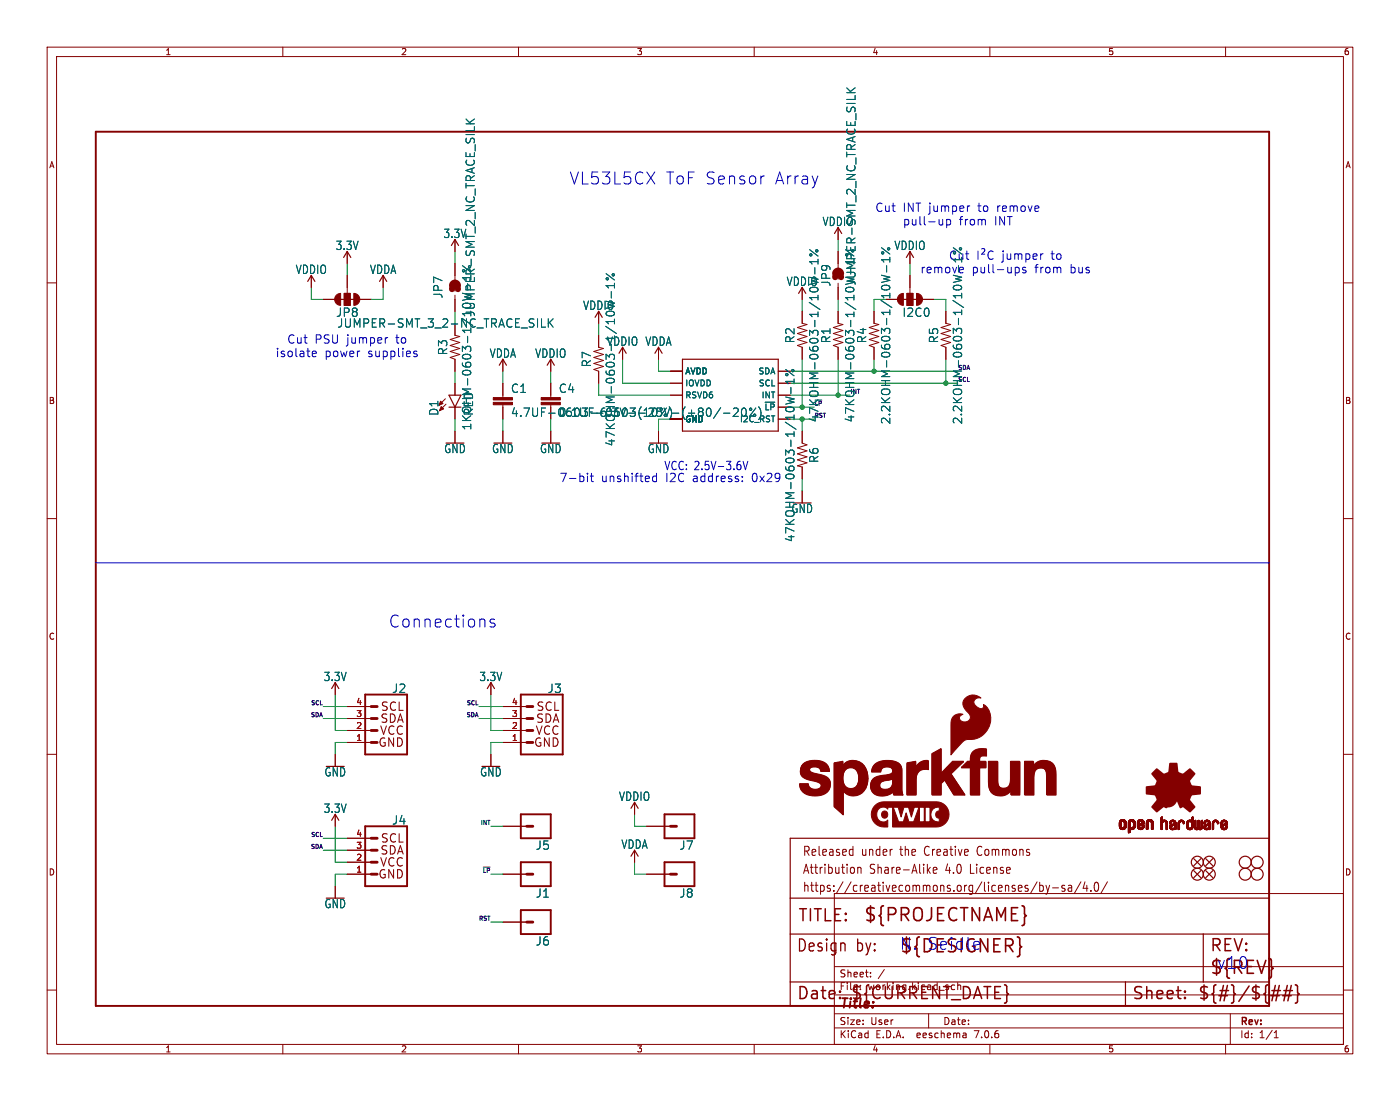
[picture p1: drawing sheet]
<svg xmlns="http://www.w3.org/2000/svg" width="297mm" height="234mm" viewBox="0 0 297 234" stroke-linecap="round" stroke-linejoin="round" font-family="sans-serif">
<defs><g id="words">
<g font-size="3.8" fill="#840000">
<text x="183.1" y="195.9">${PROJECTNAME}</text>
<text x="256.5" y="207.1">${REV}</text>
</g>
<text font-size="3.8" fill="#0000c2" x="190.8" y="202.5">${DESIGNER}</text>
<g font-size="3.5" fill="#0000c2">
<text x="120.8" y="39.3">VL53L5CX</text>
<text x="141.2" y="39.3">ToF Sensor</text>
<text x="164.2" y="39.3">Array</text>
<text x="82.5" y="133.3">Connections</text>
<text x="190.8" y="201.7">N.</text>
<text x="196.5" y="201.7">Seidle</text>
<text x="258.1" y="205.7">v10</text>
</g>
<g font-size="3.5" fill="#840000">
<text x="169.2" y="195.9">TITLE:</text>
<text x="168.9" y="202.2">Design</text>
<text x="181.6" y="202.2">by:</text>
<text x="256.5" y="202.2">REV:</text>
<text x="168.9" y="212.4">Date:</text>
<text x="180.3" y="212.4">${CURRENT_DATE}</text>
<text x="240" y="212.4">Sheet:</text>
<text x="254" y="212.4">${#}/${##}</text>
</g>
<text font-size="2.8" fill="#840000" x="178" y="214.4">Title:</text>
<g font-size="2.7" fill="#840000">
<text x="170.2" y="185.6">Attribution</text>
<text x="170.2" y="181.8">Released</text>
<text x="182.7" y="181.8">under</text>
<text x="184.5" y="185.6">Share-Alike</text>
<text x="191.1" y="181.8">the</text>
<text x="196.5" y="181.8">Creative</text>
<text x="200.8" y="185.6">4.0</text>
<text x="206.2" y="185.6">License</text>
<text x="208" y="181.8">Commons</text>
<text x="170.2" y="189.4">https://creativecommons.org/licenses/by-sa/4.0/</text>
</g>
<g font-size="2.5" fill="#0000c2">
<text x="185.6" y="45.2">Cut</text>
<text x="191.5" y="45.2">INT jumper</text>
<text x="207.5" y="45.2">to</text>
<text x="211.6" y="45.2">remove</text>
<text x="191.5" y="48">pull-up</text>
<text x="203.4" y="48">from</text>
<text x="211" y="48">INT</text>
<text x="206.1" y="58.2">pull-ups</text>
<text x="212.5" y="55.3">jumper</text>
<text x="219.5" y="58.2">from</text>
<text x="223.1" y="55.3">to</text>
<text x="227.1" y="58.2">bus</text>
<text x="58.4" y="76">isolate</text>
<text x="60.9" y="73.1">Cut</text>
<text x="66.7" y="73.1">PSU jumper</text>
<text x="68.8" y="76">power</text>
<text x="78" y="76">supplies</text>
<text x="84" y="73.1">to</text>
<text x="140.9" y="99.9">VCC: 2.5V-3.6V</text>
<text x="118.7" y="102.5">7-bit</text>
<text x="127.5" y="102.5">unshifted</text>
<text x="141.2" y="102.5">I2C</text>
<text x="147" y="102.5">address:</text>
<text x="159.6" y="102.5">0x29</text>
</g>
<g font-size="2.5" fill="#006464">
<text x="71.1" y="53.2">3.3V</text>
<text x="94" y="50.7">3.3V</text>
<text x="174.4" y="48.2">VDDIO</text>
<text x="189.7" y="53.2">VDDIO</text>
<text x="62.7" y="58.3">VDDIO</text>
<text x="78.4" y="58.3">VDDA</text>
<text x="195.2" y="58.2">remove</text>
<text x="201.2" y="55.3">Cut</text>
<text x="94.1" y="63.4" transform="rotate(-90 94.1 63.4)">JP7</text>
<text x="123.6" y="65.9">VDDIO</text>
<text x="166.8" y="60.9">VDDIO</text>
<text x="176.4" y="60.9" transform="rotate(-90 176.4 60.9)">JP9</text>
<text x="71.2" y="67.4">JP8</text>
<text x="71.5" y="69.7">JUMPER-SMT_3_2-NC_TRACE_SILK</text>
<text x="100.9" y="67.2" transform="rotate(-90 100.9 67.2)">JUMPER-SMT_2_NC_TRACE_SILK</text>
<text x="191.4" y="67.4">I2C0</text>
<text x="95.1" y="75.4" transform="rotate(-90 95.1 75.4)">R3</text>
<text x="103.8" y="76.1">VDDA</text>
<text x="113.5" y="76.1">VDDIO</text>
<text x="125.6" y="78" transform="rotate(-90 125.6 78)">R7</text>
<text x="128.7" y="73.6">VDDIO VDDA</text>
<text x="168.8" y="72.9" transform="rotate(-90 168.8 72.9)">R2</text>
<text x="176.4" y="72.9" transform="rotate(-90 176.4 72.9)">R1</text>
<text x="184" y="72.9" transform="rotate(-90 184 72.9)">R4</text>
<text x="199.2" y="72.9" transform="rotate(-90 199.2 72.9)">R5</text>
<text x="108.3" y="83.5">C1</text>
<text x="118.5" y="83.5">C4</text>
<text x="93.2" y="88.3" transform="rotate(-90 93.2 88.3)">D1</text>
<text x="100.6" y="88.3" transform="rotate(-90 100.6 88.3)">RED</text>
<text x="108.3" y="88.6">4.7UF-0603-6.3V-(10%)</text>
<text x="173.8" y="89.7" transform="rotate(-90 173.8 89.7)">47KOHM-0603-1/10W-1%</text>
<text x="181.5" y="89.7" transform="rotate(-90 181.5 89.7)">47KOHM-0603-1/10W-1%JUMPER-SMT_2_NC_TRACE_SILK</text>
<text x="100.2" y="91.4" transform="rotate(-90 100.2 91.4)">1KOHM-0603-1/10W-1%</text>
<text x="130.7" y="94.8" transform="rotate(-90 130.7 94.8)">47KOHM-0603-1/10W-1%</text>
<text x="189.1" y="90.1" transform="rotate(-90 189.1 90.1)">2.2KOHM-0603-1/10W-1%</text>
<text x="204.3" y="90.1" transform="rotate(-90 204.3 90.1)">2.2KOHM-0603-1/10W-1%</text>
<text x="94.1" y="96.3">GND</text>
<text x="104.3" y="96.3">GND</text>
<text x="114.5" y="96.3">GND</text>
<text x="137.3" y="96.3">GND</text>
<text x="173.8" y="98.3" transform="rotate(-90 173.8 98.3)">R6</text>
<text x="167.8" y="109">GND</text>
<text x="168.8" y="115.1" transform="rotate(-90 168.8 115.1)">47KOHM-0603-1/10W-1%</text>
<text x="68.6" y="144.7">3.3V</text>
<text x="83.1" y="147.2">J2</text>
<text x="101.6" y="144.7">3.3V</text>
<text x="116.1" y="147.2">J3</text>
<text x="68.7" y="164.9">GND</text>
<text x="101.8" y="164.9">GND</text>
<text x="68.6" y="172.6">3.3V</text>
<text x="131.2" y="170.1">VDDIO</text>
<text x="83.1" y="175.1">J4</text>
<text x="113.6" y="180.4">J5</text>
<text x="131.7" y="180.2">VDDA</text>
<text x="144.1" y="180.4">J7</text>
<text x="113.6" y="190.6">J1</text>
<text x="144.1" y="190.6">J8</text>
<text x="68.7" y="192.8">GND</text>
<text x="113.6" y="200.8">J6</text>
</g>
<g font-size="2.5" fill="#840000">
<text x="118.5" y="88.6">0.1UF-0603-25V-(+80/-20%)</text>
<text x="80.5" y="153.6">SDA</text>
<text x="80.6" y="151.1">SCL</text>
<text x="113.6" y="153.6">SDA</text>
<text x="113.7" y="151.1">SCL</text>
<text x="80.1" y="158.7">GND</text>
<text x="80.5" y="156.2">VCC</text>
<text x="113.1" y="158.7">GND</text>
<text x="113.5" y="156.2">VCC</text>
<text x="80.6" y="179">SCL</text>
<text x="80.5" y="184.1">VCC</text>
<text x="80.5" y="181.6">SDA</text>
<text x="80.1" y="186.6">GND</text>
</g>
<g font-size="2.1" fill="#840000">
<text x="178" y="207.5">Sheet:</text>
<text x="178" y="210.2">File:</text>
<text x="184.1" y="210.2">working.kicad_sch</text>
<text x="178" y="220.4">KiCad</text>
<text x="178" y="217.6">Size:</text>
<text x="184.7" y="217.6">User</text>
<text x="185.7" y="220.4">E.D.A.</text>
<text x="194.6" y="220.4">eeschema</text>
<text x="200" y="217.6">Date:</text>
<text x="207" y="220.4">7.0.6</text>
<text x="263" y="217.8">Rev:</text>
<text x="263" y="220.4">Id:</text>
<text x="267.1" y="220.4">1/1</text>
</g>
<g font-size="1.8" fill="#840000">
<text x="35" y="11.9">1</text>
<text x="85" y="11.9">2</text>
<text x="135" y="11.9">3</text>
<text x="185" y="11.9">4</text>
<text x="235" y="11.9">5</text>
<text x="285" y="11.9">6</text>
<text x="10.3" y="35.9">A</text>
<text x="285.3" y="35.9">A</text>
<text x="10.3" y="85.9">B</text>
<text x="285.3" y="85.9">B</text>
<text x="10.3" y="135.9">C</text>
<text x="285.3" y="135.9">C</text>
<text x="10.3" y="185.9">D</text>
<text x="285.3" y="185.9">D</text>
<text x="35" y="223.4">1</text>
<text x="85" y="223.4">2</text>
<text x="135" y="223.4">3</text>
<text x="185" y="223.4">4</text>
<text x="235" y="223.4">5</text>
<text x="285" y="223.4">6</text>
</g>
<g font-size="1.8" fill="#006464">
<text x="145.3" y="82.1">IOVDD</text>
<text x="145.3" y="79.6">AVDD</text>
<text x="160.8" y="79.6">SDA</text>
<text x="160.9" y="82.1">SCL</text>
<text x="145.3" y="89.8">GND</text>
<text x="145.3" y="84.7">RSVD6</text>
<text x="156.9" y="89.8">I2C_RST</text>
<text x="161.5" y="84.7">INT</text>
<text x="162.1" y="87.2">~{LP}</text>
</g>
<g font-size="1.8" fill="#a90000">
<text x="75.5" y="149.6">4</text>
<text x="108.5" y="149.6">4</text>
<text x="75.5" y="154.7">2</text>
<text x="75.5" y="152.1">3</text>
<text x="108.5" y="154.7">2</text>
<text x="108.5" y="152.1">3</text>
<text x="75.5" y="157.2">1</text>
<text x="108.5" y="157.2">1</text>
<text x="75.5" y="177.5">4</text>
<text x="75.5" y="185.2">1</text>
<text x="75.5" y="182.6">2</text>
<text x="75.5" y="180.1">3</text>
</g>
<g font-size="1.2" fill="#006464">
<text x="180.3" y="83.6">INT</text>
<text x="172.7" y="86.1">~{LP}</text>
</g>
<g font-size="1.2" fill="#0f0f0f">
<text x="203.2" y="78.5">SDA</text>
<text x="203.2" y="81">SCL</text>
<text x="172.7" y="88.7">RST</text>
<text x="65.8" y="149.6">SCL</text>
<text x="98.9" y="149.6">SCL</text>
<text x="65.8" y="152.2">SDA</text>
<text x="98.8" y="152.2">SDA</text>
<text x="65.8" y="177.6">SCL</text>
<text x="101.8" y="175">INT</text>
<text x="65.8" y="180.1">SDA</text>
<text x="102.3" y="185.2">~{LP}</text>
<text x="101.4" y="195.3">RST</text>
</g>
</g></defs>
<g fill="none" stroke="#840000" stroke-width=".21">
<path d="M10 10h277v213.5h-277zM12 12h273v209.5h-273zM60 10v2M110 10v2M160 10v2M210 10v2M260 10v2M10 60h2M66 58.4v2.6M73.7 53.3v2.6M73.7 58.4v3.8M81.3 58.4v2.6"/>
<path d="M96.5 50.8v2.5M96.5 55.9v3.4M177.8 48.3v2.5M177.8 53.3v3.5M193 53.3v2.6M193 58.4v3.8M285 60h2M68.6 63.5h2.5M73 64.8v-2.6h1.3v2.6M76.2 63.5h2.5M96.5 62.6v3.4M96.5 68.6v2.5l1 .3-2 .6 2 .6-2 .7 2 .6-2 .6 2 .7-2 .6 1 .4v2.5"/>
<path d="M106.7 76.2v2.5M116.8 76.2v2.5M127 66v2.6M127 71.1v2.6l1 .2-2 .6 2 .7-2 .6 2 .7-2 .6 2 .6-2 .7 1 .3v2.6M132.1 73.7v2.5M139.7 73.7v2.5M142.2 78.7h2.6M165.1 78.7h2.5M170.2 61v2.5M170.2 66v2.6l1 .2-2 .7 2 .6-2 .6 2 .7-2 .6 2 .6-2 .7 1 .4v2.5M177.8 66v2.6l1 .2-2 .7 2 .6-2 .6 2 .7-2 .6 2 .6-2 .7 1 .4v2.5M177.8 60.1v3.4"/>
<path d="M185.4 66v2.6l1 .2-2 .7 2 .6-2 .6 2 .7-2 .6 2 .6-2 .7 1 .4v2.5M188 63.5h2.5M192.4 64.8v-2.6h1.3v2.6M195.6 63.5h2.5M200.7 66v2.6l1 .2-2.1 .7 2.1 .6-2.1 .6 2.1 .7-2.1 .6 2.1 .6-2.1 .7 1.1 .4v2.5M94.5 84.6l-1.4 1.4M94.6 85.7l-1.4 1.4M96.5 81.3v2.5M96.5 86.4v2.5M96.5 91.4v2.6M106.7 81.3v3M106.7 85.9v3"/>
<path d="M106.7 91.4v2.6M116.8 81.3v3M116.8 85.9v.5M116.8 91.4v2.6M139.7 91.4v2.6M142.2 83.8h2.6M142.2 81.3h2.6M165.1 88.9h2.5M165.1 83.8h2.5M165.1 81.3h2.5M165.1 86.4h2.5M170.2 91.4v2.6l1 .4-2 .6 2 .6-2 .7 2 .6-2 .6 2 .7-2 .6 1 .3v2.5"/>
<path d="M10 110h2M170.2 104.1v2.6M285 110h2M10 160h2M71.1 144.8v2.5M73.7 157.5h5M73.7 154.9h5M73.7 152.4h5M73.7 149.9h5M104.1 144.8v2.5M106.7 157.5h5.1M106.7 154.9h5.1"/>
<path d="M106.7 152.4h5.1M106.7 149.9h5.1M285 160h2M71.1 160v2.6M71.1 172.7v2.6M73.7 177.8h5M104.1 160v2.6M106.7 175.3h5.1M134.6 170.2v2.5M137.2 175.3h5M180.9 179.5v1.9M71.1 188v2.5"/>
<path d="M73.7 185.4h5M73.7 182.9h5M73.7 180.3h5M106.7 185.4h5.1M106.7 195.6h5.1M134.6 180.3v2.6M137.2 185.4h5M177 189.5h108v32h-108zM180.5 180.1l.4 .1M180.9 181.3l-.4 .1M181.2 184.1v1M182 184v1.2"/>
<path d="M182 184.1l.2-.1 .4 .1 .1 1.1M196.9 184.5l.5 .7M197.4 184l-.7 .7M198 184.6l.8-.2-.1-.3-.5-.1-.2 .2 .1 1h.6M220 187l-1.4 2.5M220.6 187.1v2M220.6 187.9l.4-.1 .3 .3-.1 .9h-.6M221.9 187.8l.4 1.3M222.3 189.1l-.4 .6M222.7 187.8l-.4 1.3M223.3 188.3h1.2M225.9 187.9l-.4-.1-.2 .2v.3l.6 .2v.5h-.6"/>
<path d="M226.7 187.9h.6l.1 1.2M227.4 188.2l-.6 .1a.4 .4 0 0 0-.2 .4 .4 .4 0 0 0 .2 .4l.6-.1M229.3 187l-1.4 2.5M230.2 187l-.4 1.4h1M230.6 187.8v1.3M231.4 188.9v.2M232.4 187.2l.3-.1a1.34 1.34 0 0 1 0 2h-.2a1.44 1.44 0 0 1-.1-1.9zM234.9 187l-1.4 2.5M10 210h2M177 218h108M177 215h108M177 211h108"/>
<path d="M177 205h108M184.7 207.1v.1M184.7 206.3v.1M187.6 205.6l-1.3 2M197 215v3M204.9 219.2l.1 .9M205 219.5h-.2M261 215v6.5M270.3 219l.4-.4v1.5M285 210h2M60 221.5v2M110 221.5v2"/>
<path d="M160 221.5v2M205 220l-.2 .1M210 221.5v2M260 221.5v2M270.3 220.1h.9"/>
</g>
<g fill="none" stroke="#840000" stroke-width=".25">
<path d="M65.3 59.7l.7-1.3 .8 1.3M72.9 54.6l.8-1.3 .7 1.3M80.5 59.7l.8-1.3 .7 1.3M95.8 52.1l.7-1.3 .8 1.3M96.5 59.9v1.8M177 49.5l.8-1.2 .8 1.2M177.8 57.4v1.8M192.3 54.6l.7-1.3 .8 1.3M71.9 63.5h3.8M105.9 77.5l.8-1.3 .7 1.3M116.1 77.5l.7-1.3 .8 1.3M126.2 67.3l.8-1.3 .8 1.3"/>
<path d="M131.3 74.9l.8-1.2 .7 1.2M138.9 74.9l.8-1.2 .8 1.2M144.8 76.2h20.3v15.2h-20.3zM169.4 62.2l.8-1.2 .7 1.2M191.3 63.5h3.8M95.2 86.4h2.6M95.2 83.8h2.6l-1.3 2.6zM70.4 146.1l.7-1.3 .8 1.3M103.4 146.1l.7-1.3 .8 1.3M70.4 174l.7-1.3 .8 1.3M133.9 171.5l.7-1.3 .8 1.3M167.6 177.8h101.6v35.6h-101.6z"/>
<path d="M133.9 181.6l.7-1.3 .8 1.3M167.6 190.5h101.6M167.6 198.1h101.6M253.2 184.7l1.6 1.5M253.2 182.1l1.6 1.5M254.8 184.7l-1.6 1.5M254.8 182.1l-1.6 1.5M255.3 198.1v10.2M255.8 184.7l1.5 1.5M255.8 182.1l1.5 1.5M257.3 182.1l-1.5 1.5M257.3 184.7l-1.5 1.5"/>
<path d="M167.6 208.3h101.6M238.8 208.3v5.1"/>
<circle cx="254" cy="185.4" r="1.27"/>
<circle cx="254" cy="182.9" r="1.27"/>
<circle cx="256.5" cy="185.4" r="1.27"/>
<circle cx="256.5" cy="182.9" r="1.27"/>
<circle cx="264.2" cy="182.9" r="1.27"/>
<circle cx="264.2" cy="185.4" r="1.27"/>
<circle cx="266.7" cy="185.4" r="1.27"/>
<circle cx="266.7" cy="182.9" r="1.27"/>
</g>
<g fill="none" stroke="#006464" stroke-width=".21">
<path d="M179.6 18.6l1 1.1M181.4 18.6l-1 .8M98.9 25.2l1 1.1M100.6 25.2l-1 .8M98.1 56.3l1.8 1.4M98.3 57.2l-.2 .2 .2 .3M99.9 58.9h-1.8l.2 .2M128.6 58l1.8 1.4M171.8 53l1.7 1.3M172.9 56.8v1.3M173.5 55v1M173.5 55.5h-1.7l.5 .5"/>
<path d="M187 58.4l1.8 .4-1.3 .3 1.3 .4-1.8 .4M187 52.5l1.8 1.4M188.1 56.3v1.4M188.8 54.6v1M188.8 55.1h-1.8l.5 .5M202.2 52.5l1.8 1.4M203.5 52.8l.3-.3 .2 .3M204 58.8l-1.3 .3 1.3 .4-1.8 .4M98.1 62.2l1.8 .4M114.9 69.4h.8M116.3 67.6v1.8M116.6 68.4l.7 1"/>
<path d="M117.3 67.6l-1 1M129.7 61.8v1.4M130.4 60.1v1M130.4 60.6h-1.8l.5 .5M166.7 78.4l1.8 1.3M150.6 86.6l.3 .6-.3 1M152.9 86.5l-1.5 2.2M153.5 87.6h1.3M155.6 86.7l.7-.2 .2 .2 .1 .3-1.1 1.3h1.1M157.4 88l-.1-.8 .2-.5 .2-.2 .4 .1 .1 .3v1.1M159.9 87.9h.4M160.3 86.5l-1.3 1.8"/>
<path d="M160.9 86.3l.5 .7v1.2M162.3 85.3h2.1M166.7 84.2l1.8 .4-1.3 .4 1.3 .3-1.8 .4M167.8 82.2v1.3M168.5 80.4v1M168.5 80.9h-1.8l.5 .5"/>
<circle cx="128.8" cy="59.1" r=".25"/>
<circle cx="130.1" cy="58.3" r=".25"/>
<circle cx="172" cy="54.1" r=".25"/>
<circle cx="173.3" cy="53.2" r=".25"/>
<circle cx="187.3" cy="53.6" r=".25"/>
<circle cx="188.5" cy="52.8" r=".25"/>
<circle cx="166.9" cy="79.5" r=".25"/>
<circle cx="168.2" cy="78.6" r=".25"/>
<circle cx="159.2" cy="86.8" r=".25"/>
</g>
<g fill="#840000" stroke="#840000" stroke-width=".21">
<path d="M114.8 85.3h4.1v.6h-4.1z"/>
<path d="M114.8 84.3h4.1v.5h-4.1z"/>
<path d="M182.2 165l1.9 .1v.7l-.4 1.2-1.7-.8z"/>
<path d="M197.7 159.8l1.9-1v5.2l2.5-2.5h2.3l-2.7 2.6 3 4.4h-2.4l-1.9-3.1-.8 .7v2.4h-1.9z"/>
<path d="M187.1 164.5l1.2-.2 .3 1.1-1.2 .2z"/>
<path d="M192.4 161.8l1.9-.3v1.3a2.32 2.32 0 0 1 2.6-1.5v1.8a2.07 2.07 0 0 0-2.6 2.6v2.8h-1.9z"/>
<path d="M209.7 161.5h1.9v2a7.8 7.8 0 0 0 .3 3.2 1.42 1.42 0 0 0 1.6 .4 1.42 1.42 0 0 0 .8-1.4l.1-4.2h1.9v7h-1.2a.52 .52 0 0 1-.6-.1 .52 .52 0 0 1-.1-.6v-.3a2.67 2.67 0 0 1-4.4 0l-.3-1.7z"/>
<path d="M217.4 161.5h1.1a.51 .51 0 0 1 .7 0 .51 .51 0 0 1 0 .7v.3a2.66 2.66 0 0 1 4.5 0l.2 1.1v4.9h-1.9v-2a7.8 7.8 0 0 0-.3-3.3 1.42 1.42 0 0 0-1.6-.3 1.42 1.42 0 0 0-.8 1.4v4.2h-2z"/>
<path d="M177 161.8l1.8-.3v.9a2.87 2.87 0 0 1 3-1.1 2.87 2.87 0 0 1 2.1 2.3l.2 1.5-1.9-.1a1.79 1.79 0 0 0-.6-1.8 1.79 1.79 0 0 0-1.9-.3 2.84 2.84 0 0 0 0 4.2 1.58 1.58 0 0 0 2.3-.9l1.7 .8a2.8 2.8 0 0 1-4.8 .6v5.1l-1.9-1.7z"/>
<path d="M170.4 162a4.4 4.4 0 0 1 4.9 0l.6 .9 .1 .6h-1.9a1.44 1.44 0 0 0-2.1-.8l-.2 .3a.89 .89 0 0 0 1 1 6.2 6.2 0 0 1 3 1.1 2.22 2.22 0 0 1-1.7 3.5 4 4 0 0 1-4.1-1.2l-.4-1.2h1.9a1.51 1.51 0 0 0 1.2 1.2 1.51 1.51 0 0 0 1.5-.7v-.4a4.1 4.1 0 0 0-2.6-1 1.9 1.9 0 0 1-1.7-1.2 1.9 1.9 0 0 1 .5-2.1z"/>
<path d="M206.4 159.4a4.3 4.3 0 0 1 2.8-.6l-.1 1.5a.93 .93 0 0 0-1 0 .93 .93 0 0 0-.3 1 .62 .62 0 0 0 .8 .2h.5v1.3h-1.3v5.7h-2v-5.7h-1.9l.9-.9a.98 .98 0 0 1 1-.4v-.3a2.66 2.66 0 0 1 .6-1.8z"/>
<path d="M185.6 162.1a4.8 4.8 0 0 1 5.3 0 5.3 5.3 0 0 1 .4 3v2.3l.3 1.1h-1.4a.56 .56 0 0 1-.6-.1 .56 .56 0 0 1-.1-.6 3.3 3.3 0 0 1-4.4 .1 2.17 2.17 0 0 1-.1-2.4 2.17 2.17 0 0 1 2.1-1l.3 1.1a.95 .95 0 0 0-.8 1.1 .95 .95 0 0 0 1.2 .7 1.67 1.67 0 0 0 1.6-2v-.3l-.8 .2-.3-1a.9 .9 0 0 0 1-1 .9 .9 0 0 0-1.2-.7 1.1 1.1 0 0 0-1.3 1h-1.9l.2-.8z"/>
<path d="M237.5 175.3h.3z"/>
<path d="M237.5 175.2l.3 .1z"/>
<path d="M237.5 175.2h.3z"/>
<path d="M237.5 175.1l.3 .1z"/>
<path d="M237.5 175.1h.3z"/>
<path d="M237.5 175l.3 .1z"/>
<path d="M237.5 175h.3z"/>
<path d="M237.5 174.9l.3 .1z"/>
<path d="M237.5 174.9h.3z"/>
<path d="M237.5 174.8l.3 .1z"/>
<path d="M237.5 174.8h.3z"/>
<path d="M237.5 174.7l.3 .1z"/>
<path d="M237.5 174.7h.3z"/>
<path d="M237.5 174.6l.3 .1z"/>
<path d="M237.5 174.6h.3z"/>
<path d="M237.5 174.5l.3 .1z"/>
<path d="M237.5 174.5h.3z"/>
<path d="M237.5 175.3h.4z"/>
<path d="M237.5 174.5h.4z"/>
<path d="M237.5 174.4l.4 .1z"/>
<path d="M237.5 174.4h.4z"/>
<path d="M237.5 175.4h.4z"/>
<path d="M237.5 175.3l.4 .1z"/>
<path d="M237.5 174.3l.4 .1z"/>
<path d="M237.5 175.5h.5z"/>
<path d="M237.5 175.4l.5 .1z"/>
<path d="M237.5 174.3h.4z"/>
<path d="M237.5 174.3h.5z"/>
<path d="M237.5 175.5h.6z"/>
<path d="M237.5 174.2l.6 .1z"/>
<path d="M237.5 175.5l.6 .1z"/>
<path d="M237.5 174.2h.6z"/>
<path d="M237.5 175.6h1.3z"/>
<path d="M237.5 175.6h.6z"/>
<path d="M237.5 174.2h1.3z"/>
<path d="M237.6 175.6h1.2z"/>
<path d="M237.6 174.2h1.2z"/>
<path d="M237.6 174.1l1.2 .1z"/>
<path d="M237.6 175.6l1.2 .1z"/>
<path d="M237.6 174.1h1.2z"/>
<path d="M237.6 175.7h1.2z"/>
<path d="M237.6 175.7h1.1z"/>
<path d="M237.6 174.1h1.1z"/>
<path d="M237.7 175.7h1z"/>
<path d="M237.7 174l1 .1z"/>
<path d="M237.7 175.7l1 .1z"/>
<path d="M237.7 174h1z"/>
<path d="M237.7 175.8h1z"/>
<path d="M237.8 175.8h.8z"/>
<path d="M237.8 174h.8z"/>
<path d="M237.8 173.9l.8 .1z"/>
<path d="M237.8 173.9h.8z"/>
<path d="M237.8 175.8l.8 .1z"/>
<path d="M237.8 175.9h.8z"/>
<path d="M237.8 173.9h.7z"/>
<path d="M237.9 175.9h.6z"/>
<path d="M237.9 173.9h.6z"/>
<path d="M237.9 175.9h.5z"/>
<path d="M237.9 173.9h.5z"/>
<path d="M238 173.9h.4z"/>
<path d="M238 175.9h.4z"/>
<path d="M238 173.8l.4 .1z"/>
<path d="M238 173.8h.3z"/>
<path d="M238.1 175.9l.2 .1z"/>
<path d="M238.1 176h.2z"/>
<path d="M238.1 173.8h.2z"/>
<path d="M238.2 174.2h.6z"/>
<path d="M238.3 175.6h.5z"/>
<path d="M238.3 174.2h.5z"/>
<path d="M238.3 175.5l.5 .1z"/>
<path d="M238.3 175.5h.6z"/>
<path d="M238.3 174.2l.6 .1z"/>
<path d="M238.3 174.3h.6z"/>
<path d="M238.4 174.3h.5z"/>
<path d="M238.4 175.5h.5z"/>
<path d="M238.4 175.4l.5 .1z"/>
<path d="M238.4 175.4h.5z"/>
<path d="M238.4 174.3l.5 .1z"/>
<path d="M238.5 174.4h.4z"/>
<path d="M238.5 175.4h.4z"/>
<path d="M238.5 175.3l.4 .1z"/>
<path d="M238.5 175.3h.4z"/>
<path d="M238.5 174.5h.4z"/>
<path d="M238.5 174.4l.4 .1z"/>
<path d="M238.5 175.2l.4 .1z"/>
<path d="M238.5 175.2h.4z"/>
<path d="M238.5 175.1l.4 .1z"/>
<path d="M238.5 175.1h.4z"/>
<path d="M238.5 175l.4 .1z"/>
<path d="M238.5 175h.4z"/>
<path d="M238.5 174.9l.4 .1z"/>
<path d="M238.5 174.9h.4z"/>
<path d="M238.5 174.8l.4 .1z"/>
<path d="M238.5 174.8h.4z"/>
<path d="M238.5 174.7l.4 .1z"/>
<path d="M238.5 174.7h.4z"/>
<path d="M238.5 174.6l.4 .1z"/>
<path d="M238.5 174.6h.4z"/>
<path d="M238.5 174.5l.4 .1z"/>
<path d="M239.4 176.6h.2z"/>
<path d="M239.4 176.6h.3z"/>
<path d="M239.4 176.5l.3 .1z"/>
<path d="M239.4 176.5h.3z"/>
<path d="M239.4 176.5h.4z"/>
<path d="M239.4 176.4l.4 .1z"/>
<path d="M239.4 176.4h.4z"/>
<path d="M239.4 176.3l.4 .1z"/>
<path d="M239.4 176.3h.4z"/>
<path d="M239.4 176.2l.4 .1z"/>
<path d="M239.4 176.2h.4z"/>
<path d="M239.4 176.1l.4 .1z"/>
<path d="M239.4 176.1h.4z"/>
<path d="M239.4 176l.4 .1z"/>
<path d="M239.4 176h.4z"/>
<path d="M239.4 175.9l.4 .1z"/>
<path d="M239.4 175.9h.4z"/>
<path d="M239.4 175.9h1z"/>
<path d="M239.4 175.9h1.1z"/>
<path d="M239.4 175.8l1.1 .1z"/>
<path d="M239.4 175.8h1.1z"/>
<path d="M239.4 175.8h1.2z"/>
<path d="M239.4 175.7l1.2 .1z"/>
<path d="M239.4 175.7h1.2z"/>
<path d="M239.4 175.7h1.3z"/>
<path d="M239.4 175.6l1.3 .1z"/>
<path d="M239.4 175.6h1.3z"/>
<path d="M239.4 175.6h1.4z"/>
<path d="M239.4 175.6h.6z"/>
<path d="M239.4 175.5l.6 .1z"/>
<path d="M239.4 175.5h.6z"/>
<path d="M239.4 175.5h.5z"/>
<path d="M239.4 175.4l.4 .1z"/>
<path d="M239.4 175.4h.4z"/>
<path d="M239.4 175.3l.4 .1z"/>
<path d="M239.4 175.3h.4z"/>
<path d="M239.4 175.2l.4 .1z"/>
<path d="M239.4 175.2h.4z"/>
<path d="M239.4 175.1l.4 .1z"/>
<path d="M239.4 175.1h.4z"/>
<path d="M239.4 175l.4 .1z"/>
<path d="M239.4 175h.4z"/>
<path d="M239.4 174.9l.4 .1z"/>
<path d="M239.4 174.9h.4z"/>
<path d="M239.4 174.8l.4 .1z"/>
<path d="M239.4 174.8h.4z"/>
<path d="M239.4 174.7l.4 .1z"/>
<path d="M239.4 174.7h.4z"/>
<path d="M239.4 174.6l.4 .1z"/>
<path d="M239.4 174.6h.4z"/>
<path d="M239.4 174.5l.4 .1z"/>
<path d="M239.4 174.5h.4z"/>
<path d="M239.4 174.4l.4 .1z"/>
<path d="M239.4 174.4h.4z"/>
<path d="M239.4 176.6h.1z"/>
<path d="M239.4 174.3l.4 .1z"/>
<path d="M239.4 174.3h.5z"/>
<path d="M239.4 174.2l.6 .1z"/>
<path d="M239.4 174.2h.6z"/>
<path d="M239.5 174.2h.5z"/>
<path d="M239.5 174.2h1.3z"/>
<path d="M239.5 174.2h1.2z"/>
<path d="M239.5 174.1l1.2 .1z"/>
<path d="M239.5 174.1h1.2z"/>
<path d="M239.5 174.1h1.1z"/>
<path d="M239.6 174l1 .1z"/>
<path d="M239.6 174h1z"/>
<path d="M239.7 174h.9z"/>
<path d="M239.7 174h.8z"/>
<path d="M239.7 173.9l.8 .1z"/>
<path d="M239.7 173.9h.8z"/>
<path d="M239.8 173.9h.6z"/>
<path d="M239.8 175.9h.6z"/>
<path d="M239.9 173.9h.5z"/>
<path d="M239.9 175.9h.4z"/>
<path d="M239.9 173.9h.4z"/>
<path d="M239.9 173.8l.4 .1z"/>
<path d="M239.9 173.8h.4z"/>
<path d="M240 175.9l.2 .1z"/>
<path d="M240 173.8h.2z"/>
<path d="M240 176h.2z"/>
<path d="M240.2 174.2h.6z"/>
<path d="M240.2 175.6h.6z"/>
<path d="M240.2 175.5l.6 .1z"/>
<path d="M240.2 175.5h.6z"/>
<path d="M240.2 174.2l.6 .1z"/>
<path d="M240.3 175.5h.5z"/>
<path d="M240.3 174.3h.5z"/>
<path d="M240.4 175.5h.4z"/>
<path d="M240.4 174.3h.4z"/>
<path d="M240.4 175.4l.4 .1z"/>
<path d="M240.4 175.4h.4z"/>
<path d="M240.4 174.3l.4 .1z"/>
<path d="M240.4 174.4h.4z"/>
<path d="M240.4 175.3l.4 .1z"/>
<path d="M240.4 175.3h.4z"/>
<path d="M240.4 174.4l.4 .1z"/>
<path d="M240.4 174.5h.4z"/>
<path d="M240.5 175.3h.3z"/>
<path d="M240.5 175.2l.3 .1z"/>
<path d="M240.5 175.2h.3z"/>
<path d="M240.5 175.1l.3 .1z"/>
<path d="M240.5 175.1h.3z"/>
<path d="M240.5 175l.3 .1z"/>
<path d="M240.5 175h.3z"/>
<path d="M240.5 174.9l.3 .1z"/>
<path d="M240.5 174.9h.3z"/>
<path d="M240.5 174.8l.3 .1z"/>
<path d="M240.5 174.8h.3z"/>
<path d="M240.5 174.7l.3 .1z"/>
<path d="M240.5 174.7h.3z"/>
<path d="M240.5 174.6l.3 .1z"/>
<path d="M240.5 174.6h.3z"/>
<path d="M240.5 174.5l.3 .1z"/>
<path d="M240.5 174.5h.3z"/>
<path d="M241.3 175.4h.4z"/>
<path d="M241.3 175.3l.4 .1z"/>
<path d="M241.3 175.3h.4z"/>
<path d="M241.3 175.2l.4 .1z"/>
<path d="M241.3 175.2h.4z"/>
<path d="M241.3 175.2h.5z"/>
<path d="M241.3 175.1l.6 .1z"/>
<path d="M241.3 175.1h.6z"/>
<path d="M241.3 175.1h.7z"/>
<path d="M241.3 175.1h.8z"/>
<path d="M241.3 175l.8 .1z"/>
<path d="M241.3 175h.9z"/>
<path d="M241.3 175h1z"/>
<path d="M241.3 174.9l1 .1z"/>
<path d="M241.3 174.9h1z"/>
<path d="M241.3 174.9h1.1z"/>
<path d="M241.3 174.9h1.2z"/>
<path d="M241.3 174.8l1.3 .1z"/>
<path d="M241.3 174.8h1.3z"/>
<path d="M241.3 174.8h1.4z"/>
<path d="M241.3 174.8h.4z"/>
<path d="M241.3 174.7l.4 .1z"/>
<path d="M241.3 174.7h.4z"/>
<path d="M241.3 174.7h.3z"/>
<path d="M241.3 174.6l.3 .1z"/>
<path d="M241.3 174.6h.3z"/>
<path d="M241.3 174.6h.4z"/>
<path d="M241.3 174.5l.4 .1z"/>
<path d="M241.3 174.5h.4z"/>
<path d="M241.3 174.4l.4 .1z"/>
<path d="M241.3 174.4h.4z"/>
<path d="M241.3 175.5h.5z"/>
<path d="M241.3 175.4l.5 .1z"/>
<path d="M241.3 175.4h.5z"/>
<path d="M241.3 174.3l.5 .1z"/>
<path d="M241.3 174.3h.5z"/>
<path d="M241.3 175.5h.6z"/>
<path d="M241.3 174.3h.6z"/>
<path d="M241.4 175.5l.5 .1z"/>
<path d="M241.4 174.2l.5 .1z"/>
<path d="M241.4 174.2h.5z"/>
<path d="M241.4 175.6h1.3z"/>
<path d="M241.4 175.6h.5z"/>
<path d="M241.4 174.2h.6z"/>
<path d="M241.4 175.6h1.2z"/>
<path d="M241.4 174.2h1.3z"/>
<path d="M241.4 174.2h1.2z"/>
<path d="M241.4 174.1l1.2 .1z"/>
<path d="M241.4 174.1h1.2z"/>
<path d="M241.4 175.6l1.2 .1z"/>
<path d="M241.4 175.7h1.2z"/>
<path d="M241.5 175.7h1.1z"/>
<path d="M241.5 174.1h1.1z"/>
<path d="M241.5 175.7h1z"/>
<path d="M241.5 174l1.1 .1z"/>
<path d="M241.5 175.7l1 .1z"/>
<path d="M241.5 174h1z"/>
<path d="M241.5 175.8h1z"/>
<path d="M241.6 175.8h.9z"/>
<path d="M241.6 174h.9z"/>
<path d="M241.6 175.8h.8z"/>
<path d="M241.6 174h.8z"/>
<path d="M241.6 173.9l.8 .1z"/>
<path d="M241.6 175.8l.8 .1z"/>
<path d="M241.6 173.9h.8z"/>
<path d="M241.6 175.9h.8z"/>
<path d="M241.7 173.9h.7z"/>
<path d="M241.7 175.9h.7z"/>
<path d="M241.7 173.9h.6z"/>
<path d="M241.7 175.9h.6z"/>
<path d="M241.8 173.9h.5z"/>
<path d="M241.8 175.9h.5z"/>
<path d="M241.8 174.8h.9z"/>
<path d="M241.8 174.7l.9 .1z"/>
<path d="M241.8 173.9h.4z"/>
<path d="M241.8 175.9h.4z"/>
<path d="M241.8 174.7h.9z"/>
<path d="M241.8 173.8l.4 .1z"/>
<path d="M241.9 175.9h.3z"/>
<path d="M241.9 175.9l.2 .1z"/>
<path d="M241.9 174.7h.8z"/>
<path d="M241.9 173.8h.3z"/>
<path d="M241.9 176h.2z"/>
<path d="M241.9 173.8h.2z"/>
<path d="M242 174.7h.7z"/>
<path d="M242 174.6l.7 .1z"/>
<path d="M242.1 174.6h.6z"/>
<path d="M242.1 174.2h.6z"/>
<path d="M242.1 175.6h.6z"/>
<path d="M242.1 175.5l.6 .1z"/>
<path d="M242.1 175.5h.6z"/>
<path d="M242.1 174.2l.6 .1z"/>
<path d="M242.2 174.6h.5z"/>
<path d="M242.2 174.3h.5z"/>
<path d="M242.2 175.5h.5z"/>
<path d="M242.3 175.5h.4z"/>
<path d="M242.3 174.3l.4 .1z"/>
<path d="M242.3 174.3h.4z"/>
<path d="M242.3 175.4l.4 .1z"/>
<path d="M242.3 174.4h.4z"/>
<path d="M242.3 175.4h.4z"/>
<path d="M242.3 174.5l.4 .1z"/>
<path d="M242.3 174.5h.4z"/>
<path d="M242.3 174.4l.4 .1z"/>
<path d="M242.3 175.3l.4 .1z"/>
<path d="M242.3 175.3h.4z"/>
<path d="M242.4 175.3h.3z"/>
<path d="M242.4 175.2l.3 .1z"/>
<path d="M242.4 175.2h.3z"/>
<path d="M242.4 175.1l.3 .1z"/>
<path d="M242.4 175.1h.3z"/>
<path d="M242.5 175.1h.2z"/>
<path d="M242.6 175.1h.1z"/>
<path d="M243.2 175.9h.3z"/>
<path d="M243.2 175.8l.3 .1z"/>
<path d="M243.2 175.8h.3z"/>
<path d="M243.2 175.8h.4z"/>
<path d="M243.2 175.7l.4 .1z"/>
<path d="M243.2 175.7h.4z"/>
<path d="M243.2 175.6l.4 .1z"/>
<path d="M243.2 175.6h.4z"/>
<path d="M243.2 175.5l.4 .1z"/>
<path d="M243.2 175.5h.4z"/>
<path d="M243.2 175.4l.4 .1z"/>
<path d="M243.2 175.4h.4z"/>
<path d="M243.2 175.3l.4 .1z"/>
<path d="M243.2 175.3h.4z"/>
<path d="M243.2 175.2l.4 .1z"/>
<path d="M243.2 175.2h.4z"/>
<path d="M243.2 175.1l.4 .1z"/>
<path d="M243.2 175.1h.4z"/>
<path d="M243.2 175l.4 .1z"/>
<path d="M243.2 175h.4z"/>
<path d="M243.2 174.9l.4 .1z"/>
<path d="M243.2 174.9h.4z"/>
<path d="M243.2 174.8l.4 .1z"/>
<path d="M243.2 174.8h.4z"/>
<path d="M243.2 174.7l.4 .1z"/>
<path d="M243.2 174.7h.4z"/>
<path d="M243.2 174.6l.4 .1z"/>
<path d="M243.2 174.6h.4z"/>
<path d="M243.2 174.5l.4 .1z"/>
<path d="M243.2 174.5h.4z"/>
<path d="M243.2 175.9h.2z"/>
<path d="M243.2 174.4l.4 .1z"/>
<path d="M243.2 174.4h.4z"/>
<path d="M243.2 174.4h.5z"/>
<path d="M243.2 174.3l.5 .1z"/>
<path d="M243.2 174.3h.5z"/>
<path d="M243.2 174.3h.6z"/>
<path d="M243.3 174.2l.5 .1z"/>
<path d="M243.3 174.2h.5z"/>
<path d="M243.3 174.2h.6z"/>
<path d="M243.3 174.2h1.3z"/>
<path d="M243.3 174.1l1.2 .1z"/>
<path d="M243.3 174.1h1.2z"/>
<path d="M243.4 174.1h1.1z"/>
<path d="M243.4 174l1.1 .1z"/>
<path d="M243.4 174h1z"/>
<path d="M243.5 174h.9z"/>
<path d="M243.5 173.9l.8 .1z"/>
<path d="M243.5 173.9h.8z"/>
<path d="M243.6 173.9h.7z"/>
<path d="M243.6 173.9h.6z"/>
<path d="M243.7 173.9h.5z"/>
<path d="M243.7 173.9h.4z"/>
<path d="M243.7 173.8l.4 .1z"/>
<path d="M243.8 173.8h.3z"/>
<path d="M243.8 173.8h.2z"/>
<path d="M244 174.2h.6z"/>
<path d="M244.1 174.2l.5 .1z"/>
<path d="M244.1 174.3h.5z"/>
<path d="M244.2 174.3h.4z"/>
<path d="M244.2 174.3l.4 .1z"/>
<path d="M244.2 174.4h.4z"/>
<path d="M244.2 174.4h.5z"/>
<path d="M244.3 174.4l.4 .1z"/>
<path d="M244.3 174.4h.4z"/>
<path d="M244.3 175.9h.2z"/>
<path d="M244.3 175.9h.3z"/>
<path d="M244.3 175.8l.3 .1z"/>
<path d="M244.3 175.8h.3z"/>
<path d="M244.3 175.8h.4z"/>
<path d="M244.3 175.7l.4 .1z"/>
<path d="M244.3 175.7h.4z"/>
<path d="M244.3 175.6l.4 .1z"/>
<path d="M244.3 175.6h.4z"/>
<path d="M244.3 175.5l.4 .1z"/>
<path d="M244.3 175.5h.4z"/>
<path d="M244.3 175.4l.4 .1z"/>
<path d="M244.3 175.4h.4z"/>
<path d="M244.3 175.3l.4 .1z"/>
<path d="M244.3 175.3h.4z"/>
<path d="M244.3 175.2l.4 .1z"/>
<path d="M244.3 175.2h.4z"/>
<path d="M244.3 175.1l.4 .1z"/>
<path d="M244.3 175.1h.4z"/>
<path d="M244.3 175l.4 .1z"/>
<path d="M244.3 175h.4z"/>
<path d="M244.3 174.9l.4 .1z"/>
<path d="M244.3 174.9h.4z"/>
<path d="M244.3 174.8l.4 .1z"/>
<path d="M244.3 174.8h.4z"/>
<path d="M244.3 174.7l.4 .1z"/>
<path d="M244.3 174.7h.4z"/>
<path d="M244.3 174.6l.4 .1z"/>
<path d="M244.3 174.6h.4z"/>
<path d="M244.3 174.5l.4 .1z"/>
<path d="M244.3 174.5h.4z"/>
<path d="M246.3 175.9h.2z"/>
<path d="M246.3 173.5h.3z"/>
<path d="M246.3 175.9h.1z"/>
<path d="M246.3 175.9h.3z"/>
<path d="M246.3 175.8l.3 .1z"/>
<path d="M246.3 175.8h.3z"/>
<path d="M246.3 175.7l.3 .1z"/>
<path d="M246.3 175.7h.3z"/>
<path d="M246.3 175.6l.3 .1z"/>
<path d="M246.3 175.6h.3z"/>
<path d="M246.3 175.5l.3 .1z"/>
<path d="M246.3 175.5h.3z"/>
<path d="M246.3 175.4l.3 .1z"/>
<path d="M246.3 175.4h.3z"/>
<path d="M246.3 175.3l.3 .1z"/>
<path d="M246.3 175.3h.3z"/>
<path d="M246.3 175.2l.3 .1z"/>
<path d="M246.3 175.2h.3z"/>
<path d="M246.3 175.1l.3 .1z"/>
<path d="M246.3 175.1h.3z"/>
<path d="M246.3 175l.3 .1z"/>
<path d="M246.3 175h.3z"/>
<path d="M246.3 174.9l.3 .1z"/>
<path d="M246.3 174.9h.3z"/>
<path d="M246.3 174.8l.3 .1z"/>
<path d="M246.3 174.8h.3z"/>
<path d="M246.3 174.7l.3 .1z"/>
<path d="M246.3 174.7h.3z"/>
<path d="M246.3 174.6l.3 .1z"/>
<path d="M246.3 174.6h.3z"/>
<path d="M246.3 174.5l.3 .1z"/>
<path d="M246.3 174.5h.3z"/>
<path d="M246.3 174.4l.4 .1z"/>
<path d="M246.3 174.4h.4z"/>
<path d="M246.3 174.3l.4 .1z"/>
<path d="M246.3 174.3h.5z"/>
<path d="M246.3 174.3h.6z"/>
<path d="M246.3 174.2l.7 .1z"/>
<path d="M246.3 174.2h1.2z"/>
<path d="M246.3 174.1l1.2 .1z"/>
<path d="M246.3 174.1h1.2z"/>
<path d="M246.3 174.1h1.1z"/>
<path d="M246.3 174l1 .1z"/>
<path d="M246.3 174h1z"/>
<path d="M246.3 174h.3z"/>
<path d="M246.3 173.9l.3 .1z"/>
<path d="M246.3 173.9h.3z"/>
<path d="M246.3 173.8l.3 .1z"/>
<path d="M246.3 173.8h.3z"/>
<path d="M246.3 173.7l.3 .1z"/>
<path d="M246.3 173.7h.3z"/>
<path d="M246.3 173.6l.3 .1z"/>
<path d="M246.3 173.6h.3z"/>
<path d="M246.3 173.5l.3 .1z"/>
<path d="M246.3 173.4l.3 .1z"/>
<path d="M246.3 173.4h.3z"/>
<path d="M246.4 173.4h.2z"/>
<path d="M246.4 173.3l.2 .1z"/>
<path d="M246.4 173.3h.2z"/>
<path d="M246.7 174h.6z"/>
<path d="M246.8 174h.4z"/>
<path d="M247 174.2l.6 .1z"/>
<path d="M247.1 174.3h.5z"/>
<path d="M247.2 174.3h.4z"/>
<path d="M247.2 174.3l.4 .1z"/>
<path d="M247.3 174.4h.3z"/>
<path d="M247.3 174.4l.3 .1z"/>
<path d="M247.3 174.5h.4z"/>
<path d="M247.3 174.5h.3z"/>
<path d="M247.4 174.5h.3z"/>
<path d="M247.4 174.6h.3z"/>
<path d="M247.4 174.5l.3 .1z"/>
<path d="M247.4 175.9h.1z"/>
<path d="M247.4 175.9h.2z"/>
<path d="M247.4 175.9h.3z"/>
<path d="M247.4 175.8l.3 .1z"/>
<path d="M247.4 175.8h.3z"/>
<path d="M247.4 175.7l.3 .1z"/>
<path d="M247.4 175.7h.3z"/>
<path d="M247.4 175.6l.3 .1z"/>
<path d="M247.4 175.6h.3z"/>
<path d="M247.4 175.5l.3 .1z"/>
<path d="M247.4 175.5h.3z"/>
<path d="M247.4 175.4l.3 .1z"/>
<path d="M247.4 175.4h.3z"/>
<path d="M247.4 175.3l.3 .1z"/>
<path d="M247.4 175.3h.3z"/>
<path d="M247.4 175.2l.3 .1z"/>
<path d="M247.4 175.2h.3z"/>
<path d="M247.4 175.1l.3 .1z"/>
<path d="M247.4 175.1h.3z"/>
<path d="M247.4 175l.3 .1z"/>
<path d="M247.4 175h.3z"/>
<path d="M247.4 174.9l.3 .1z"/>
<path d="M247.4 174.9h.3z"/>
<path d="M247.4 174.8l.3 .1z"/>
<path d="M247.4 174.8h.3z"/>
<path d="M247.4 174.7l.3 .1z"/>
<path d="M247.4 174.7h.3z"/>
<path d="M247.4 174.6l.3 .1z"/>
<path d="M248.1 175.5h.3z"/>
<path d="M248.1 175.4l.3 .1z"/>
<path d="M248.1 175.4h.3z"/>
<path d="M248.1 174.7h.2z"/>
<path d="M248.1 174.7h.3z"/>
<path d="M248.1 174.6l.3 .1z"/>
<path d="M248.1 174.6h.3z"/>
<path d="M248.1 175.6h.4z"/>
<path d="M248.1 175.5l.4 .1z"/>
<path d="M248.1 175.5h.4z"/>
<path d="M248.1 175.3l.4 .1z"/>
<path d="M248.1 175.3h.4z"/>
<path d="M248.1 174.5l.3 .1z"/>
<path d="M248.1 174.5h.3z"/>
<path d="M248.2 175.6h.3z"/>
<path d="M248.2 175.3h.3z"/>
<path d="M248.2 175.2l.3 .1z"/>
<path d="M248.2 174.5h.2z"/>
<path d="M248.2 174.5h.3z"/>
<path d="M248.2 174.4l.3 .1z"/>
<path d="M248.2 175.7h.4z"/>
<path d="M248.2 175.6l.3 .1z"/>
<path d="M248.2 175.2h.4z"/>
<path d="M248.2 175.2h.5z"/>
<path d="M248.2 174.4h.3z"/>
<path d="M248.2 175.7h.8z"/>
<path d="M248.2 175.7h.5z"/>
<path d="M248.2 174.3l.4 .1z"/>
<path d="M248.2 174.3h.4z"/>
<path d="M248.2 175.1l.6 .1z"/>
<path d="M248.2 175.7l.8 .1z"/>
<path d="M248.2 175.1h.6z"/>
<path d="M248.2 175.8h.8z"/>
<path d="M248.2 175.1h.7z"/>
<path d="M248.2 174.3h.5z"/>
<path d="M248.3 175.8h.7z"/>
<path d="M248.3 175.1h.6z"/>
<path d="M248.3 174.3h.4z"/>
<path d="M248.3 174.2l.5 .1z"/>
<path d="M248.3 174.2h1.1z"/>
<path d="M248.3 175.1h.7z"/>
<path d="M248.3 174.2h1z"/>
<path d="M248.3 175.8l.7 .1z"/>
<path d="M248.3 175.9h.7z"/>
<path d="M248.3 175l.7 .1z"/>
<path d="M248.3 175h.8z"/>
<path d="M248.3 174.1l1 .1z"/>
<path d="M248.4 175.9h.6z"/>
<path d="M248.4 175h.7z"/>
<path d="M248.4 174.1h.9z"/>
<path d="M248.4 174.1h.8z"/>
<path d="M248.4 175h1.1z"/>
<path d="M248.5 175.9h.5z"/>
<path d="M248.5 174l.7 .1z"/>
<path d="M248.5 175h1z"/>
<path d="M248.5 175.9l.5 .1z"/>
<path d="M248.5 174h.6z"/>
<path d="M248.5 176h.5z"/>
<path d="M248.5 174.9l1 .1z"/>
<path d="M248.5 174.9h1z"/>
<path d="M248.6 174h.5z"/>
<path d="M248.6 174.9h.9z"/>
<path d="M248.6 174h.4z"/>
<path d="M248.7 174.9h.8z"/>
<path d="M248.7 175.7h.3z"/>
<path d="M248.7 174.8l.8 .1z"/>
<path d="M248.7 174.8h.8z"/>
<path d="M248.8 174h.1z"/>
<path d="M248.8 175.7h.2z"/>
<path d="M248.8 174.8h.7z"/>
<path d="M248.8 174.2l.6 .1z"/>
<path d="M248.9 174.8h.6z"/>
<path d="M248.9 174.3h.5z"/>
<path d="M249 174.7l.5 .1z"/>
<path d="M249 174.3h.4z"/>
<path d="M249 174.7h.5z"/>
<path d="M249.1 174.7h.4z"/>
<path d="M249.1 174.3l.3 .1z"/>
<path d="M249.1 174.4h.3z"/>
<path d="M249.1 174.4h.4z"/>
<path d="M249.1 175h.4z"/>
<path d="M249.2 174.7h.3z"/>
<path d="M249.2 174.5h.3z"/>
<path d="M249.2 174.4l.3 .1z"/>
<path d="M249.2 175h.3z"/>
<path d="M249.2 174.6l.3 .1z"/>
<path d="M249.2 175.1h.3z"/>
<path d="M249.2 175l.3 .1z"/>
<path d="M249.2 174.6h.3z"/>
<path d="M249.2 174.5l.3 .1z"/>
<path d="M249.2 175.9h.1z"/>
<path d="M249.2 175.9h.2z"/>
<path d="M249.2 175.9h.3z"/>
<path d="M249.2 175.8l.3 .1z"/>
<path d="M249.2 175.8h.3z"/>
<path d="M249.2 175.7l.3 .1z"/>
<path d="M249.2 175.7h.3z"/>
<path d="M249.2 175.6l.3 .1z"/>
<path d="M249.2 175.6h.3z"/>
<path d="M249.2 175.5l.3 .1z"/>
<path d="M249.2 175.5h.3z"/>
<path d="M249.2 175.4l.3 .1z"/>
<path d="M249.2 175.4h.3z"/>
<path d="M249.2 175.3l.3 .1z"/>
<path d="M249.2 175.3h.3z"/>
<path d="M249.2 175.2l.3 .1z"/>
<path d="M249.2 175.2h.3z"/>
<path d="M249.2 175.1l.3 .1z"/>
<path d="M249.9 175.9h.2z"/>
<path d="M249.9 175.9h.3z"/>
<path d="M249.9 175.8l.3 .1z"/>
<path d="M249.9 175.8h.3z"/>
<path d="M249.9 175.7l.3 .1z"/>
<path d="M249.9 175.7h.3z"/>
<path d="M249.9 175.6l.3 .1z"/>
<path d="M249.9 175.6h.3z"/>
<path d="M249.9 175.5l.3 .1z"/>
<path d="M249.9 175.5h.3z"/>
<path d="M249.9 175.4l.3 .1z"/>
<path d="M249.9 175.4h.3z"/>
<path d="M249.9 175.3l.3 .1z"/>
<path d="M249.9 175.3h.3z"/>
<path d="M249.9 175.2l.3 .1z"/>
<path d="M249.9 175.2h.3z"/>
<path d="M249.9 175.1l.3 .1z"/>
<path d="M249.9 175.1h.3z"/>
<path d="M249.9 175l.3 .1z"/>
<path d="M249.9 175h.3z"/>
<path d="M249.9 174.9l.3 .1z"/>
<path d="M249.9 174.9h.3z"/>
<path d="M249.9 174.8l.3 .1z"/>
<path d="M249.9 174.8h.3z"/>
<path d="M249.9 174.7l.3 .1z"/>
<path d="M249.9 174.7h.3z"/>
<path d="M249.9 174.6l.3 .1z"/>
<path d="M249.9 174.6h.3z"/>
<path d="M249.9 174.5l.3 .1z"/>
<path d="M249.9 174.5h.3z"/>
<path d="M249.9 174.5h.4z"/>
<path d="M250 174.5h.3z"/>
<path d="M250 174.4l.3 .1z"/>
<path d="M250 174.4h.3z"/>
<path d="M250 174.4h.4z"/>
<path d="M250 174.3l.4 .1z"/>
<path d="M250 174.3h.4z"/>
<path d="M250 174.3h.5z"/>
<path d="M250 174.3h.6z"/>
<path d="M250.1 174.2l.5 .1z"/>
<path d="M250.1 174.2h1.1z"/>
<path d="M250.1 174.2h1z"/>
<path d="M250.1 174.1l1 .1z"/>
<path d="M250.1 174.1h1z"/>
<path d="M250.2 174.1h.9z"/>
<path d="M250.2 174.1h.8z"/>
<path d="M250.3 174l.7 .1z"/>
<path d="M250.3 174h.6z"/>
<path d="M250.4 174h.5z"/>
<path d="M250.4 174h.4z"/>
<path d="M250.6 174h.1z"/>
<path d="M250.7 174.2l.5 .1z"/>
<path d="M250.7 174.3h.5z"/>
<path d="M250.8 174.3h.4z"/>
<path d="M250.9 174.3h.3z"/>
<path d="M250.9 174.3l.3 .1z"/>
<path d="M250.9 174.4h.4z"/>
<path d="M251 174.5h.3z"/>
<path d="M251 174.4l.3 .1z"/>
<path d="M251 174.6h.3z"/>
<path d="M251 174.5l.3 .1z"/>
<path d="M251 174.6l.3 .1z"/>
<path d="M251 174.7h.2z"/>
<path d="M251 174.7h.3z"/>
<path d="M251.7 175.3h.3z"/>
<path d="M251.7 175.2l.3 .1z"/>
<path d="M251.7 175.2h.3z"/>
<path d="M251.7 175.1l.3 .1z"/>
<path d="M251.7 175.1h.3z"/>
<path d="M251.7 175l.3 .1z"/>
<path d="M251.7 175h.3z"/>
<path d="M251.7 174.9l.3 .1z"/>
<path d="M251.7 174.9h.3z"/>
<path d="M251.7 174.8l.3 .1z"/>
<path d="M251.7 174.8h.3z"/>
<path d="M251.7 174.7l.3 .1z"/>
<path d="M251.7 174.7h.3z"/>
<path d="M251.7 174.6l.3 .1z"/>
<path d="M251.7 175.4h.3z"/>
<path d="M251.7 175.3l.3 .1z"/>
<path d="M251.7 174.6h.3z"/>
<path d="M251.8 175.4h.3z"/>
<path d="M251.8 175.4h.2z"/>
<path d="M251.8 174.6h.2z"/>
<path d="M251.8 174.5l.3 .1z"/>
<path d="M251.8 174.5h.3z"/>
<path d="M251.8 175.5h.3z"/>
<path d="M251.8 175.4l.3 .1z"/>
<path d="M251.8 174.4l.3 .1z"/>
<path d="M251.8 174.4h.3z"/>
<path d="M251.8 175.6h.4z"/>
<path d="M251.8 175.6h.3z"/>
<path d="M251.8 175.5l.3 .1z"/>
<path d="M251.8 174.4h.4z"/>
<path d="M251.8 174.3l.4 .1z"/>
<path d="M251.8 174.3h.4z"/>
<path d="M251.8 175.6l.5 .1z"/>
<path d="M251.8 175.7h.5z"/>
<path d="M251.8 174.3h.5z"/>
<path d="M251.9 175.7h.4z"/>
<path d="M251.9 174.3h.4z"/>
<path d="M251.9 175.7h1.1z"/>
<path d="M251.9 175.7h.5z"/>
<path d="M251.9 174.3h.5z"/>
<path d="M251.9 174.2l.5 .1z"/>
<path d="M251.9 174.2h1.2z"/>
<path d="M251.9 175.7l1.1 .1z"/>
<path d="M251.9 175.8h1z"/>
<path d="M251.9 174.1l1.2 .1z"/>
<path d="M252 175.8h.9z"/>
<path d="M252 174.1h1.1z"/>
<path d="M252 175.8l.9 .1z"/>
<path d="M252 175.9h.9z"/>
<path d="M252 175.9h.8z"/>
<path d="M252.1 175.9h.7z"/>
<path d="M252.1 174.1h1z"/>
<path d="M252.1 174l1 .1z"/>
<path d="M252.1 174h.6z"/>
<path d="M252.1 175.9h.6z"/>
<path d="M252.2 175.9h.5z"/>
<path d="M252.2 174h.5z"/>
<path d="M252.2 175.9l.5 .1z"/>
<path d="M252.2 176h.5z"/>
<path d="M252.2 176h.4z"/>
<path d="M252.2 174h.4z"/>
<path d="M252.4 174h.1z"/>
<path d="M252.5 174.2l.6 .1z"/>
<path d="M252.5 175.7h.5z"/>
<path d="M252.5 174.3h.6z"/>
<path d="M252.6 174.3h.5z"/>
<path d="M252.6 175.7h.4z"/>
<path d="M252.6 175.6l.4 .1z"/>
<path d="M252.6 175.6h.4z"/>
<path d="M252.7 175.6h.3z"/>
<path d="M252.7 175.6h.4z"/>
<path d="M252.7 174.3h.4z"/>
<path d="M252.7 174.3l.4 .1z"/>
<path d="M252.7 174.4h.4z"/>
<path d="M252.7 175.5l.4 .1z"/>
<path d="M252.7 175.5h.4z"/>
<path d="M252.8 175.5h.3z"/>
<path d="M252.8 174.4h.3z"/>
<path d="M252.8 174.4l.3 .1z"/>
<path d="M252.8 174h.3z"/>
<path d="M252.8 174.5h.3z"/>
<path d="M252.8 175.4l.3 .1z"/>
<path d="M252.8 175.4h.3z"/>
<path d="M252.8 175.3l.3 .1z"/>
<path d="M252.8 175.3h.3z"/>
<path d="M252.8 175.2h.3z"/>
<path d="M252.8 175.1h.3z"/>
<path d="M252.8 175h.3z"/>
<path d="M252.8 174.9h.3z"/>
<path d="M252.8 174.8h.3z"/>
<path d="M252.8 174.7l.3 .1z"/>
<path d="M252.8 174.7h.3z"/>
<path d="M252.8 174.6h.3z"/>
<path d="M252.8 174.5l.3 .1z"/>
<path d="M252.8 173.9l.3 .1z"/>
<path d="M252.8 173.9h.3z"/>
<path d="M252.8 173.8l.3 .1z"/>
<path d="M252.8 173.8h.3z"/>
<path d="M252.8 173.7l.3 .1z"/>
<path d="M252.8 173.7h.3z"/>
<path d="M252.8 173.6l.3 .1z"/>
<path d="M252.8 173.6h.3z"/>
<path d="M252.8 173.5h.3z"/>
<path d="M252.8 173.4l.3 .1z"/>
<path d="M252.8 173.4h.3z"/>
<path d="M252.8 175.2l.3 .1z"/>
<path d="M252.8 175.1l.3 .1z"/>
<path d="M252.8 175l.3 .1z"/>
<path d="M252.8 174.9l.3 .1z"/>
<path d="M252.8 174.8l.3 .1z"/>
<path d="M252.8 174.6l.3 .1z"/>
<path d="M252.8 173.5l.3 .1z"/>
<path d="M252.9 173.4h.2z"/>
<path d="M252.9 173.3l.2 .1z"/>
<path d="M252.9 173.3h.2z"/>
<path d="M253 173.3h.1z"/>
<path d="M253.4 175.5h.3z"/>
<path d="M253.4 175.4l.3 .1z"/>
<path d="M253.4 175.4h.3z"/>
<path d="M253.4 175.3l.3 .1z"/>
<path d="M253.4 175.3h.3z"/>
<path d="M253.4 175.2l.3 .1z"/>
<path d="M253.4 175.2h.3z"/>
<path d="M253.4 175.1l.3 .1z"/>
<path d="M253.4 175.1h.3z"/>
<path d="M253.4 175l.3 .1z"/>
<path d="M253.4 175h.3z"/>
<path d="M253.4 174.9l.3 .1z"/>
<path d="M253.4 174.9h.3z"/>
<path d="M253.4 174.8l.3 .1z"/>
<path d="M253.4 174.8h.3z"/>
<path d="M253.4 174.7l.3 .1z"/>
<path d="M253.4 174.7h.3z"/>
<path d="M253.4 174.6l.3 .1z"/>
<path d="M253.4 174.6h.3z"/>
<path d="M253.4 174.5l.3 .1z"/>
<path d="M253.4 174.5h.3z"/>
<path d="M253.4 174.4l.3 .1z"/>
<path d="M253.4 174.4h.3z"/>
<path d="M253.4 174.3l.3 .1z"/>
<path d="M253.4 174.3h.3z"/>
<path d="M253.4 174.2l.3 .1z"/>
<path d="M253.4 174.2h.3z"/>
<path d="M253.4 174.1l.3 .1z"/>
<path d="M253.4 174.1h.3z"/>
<path d="M253.4 175.6h.3z"/>
<path d="M253.4 175.5l.3 .1z"/>
<path d="M253.4 175.7h.4z"/>
<path d="M253.4 175.6l.4 .1z"/>
<path d="M253.4 175.6h.4z"/>
<path d="M253.4 175.7h1.6z"/>
<path d="M253.5 175.7h1.5z"/>
<path d="M253.5 175.7l1.5 .1z"/>
<path d="M253.5 174l.2 .1z"/>
<path d="M253.5 175.8h1.5z"/>
<path d="M253.5 174h.2z"/>
<path d="M253.5 175.8l1.4 .1z"/>
<path d="M253.5 175.9h1.4z"/>
<path d="M253.6 175.9h1.3z"/>
<path d="M253.6 174h.1z"/>
<path d="M253.6 175.9h.6z"/>
<path d="M253.6 175.9h.5z"/>
<path d="M253.7 175.9h.4z"/>
<path d="M253.7 175.9l.4 .1z"/>
<path d="M253.7 176h.4z"/>
<path d="M253.9 175.7h.7z"/>
<path d="M254 175.7h.5z"/>
<path d="M254 175.6l.5 .1z"/>
<path d="M254 175.6h.5z"/>
<path d="M254 175.6h.4z"/>
<path d="M254.1 175.6h.3z"/>
<path d="M254.1 175.5l.3 .1z"/>
<path d="M254.1 175.5h.3z"/>
<path d="M254.1 175.4l.3 .1z"/>
<path d="M254.1 175.4h.3z"/>
<path d="M254.1 175.3l.3 .1z"/>
<path d="M254.1 175.3h.3z"/>
<path d="M254.1 175.2h.3z"/>
<path d="M254.1 175.1h.3z"/>
<path d="M254.1 175l.3 .1z"/>
<path d="M254.1 175.2l.3 .1z"/>
<path d="M254.1 175.1l.3 .1z"/>
<path d="M254.1 175h.3z"/>
<path d="M254.1 174.9l.3 .1z"/>
<path d="M254.1 174.9h.3z"/>
<path d="M254.1 174.8l.3 .1z"/>
<path d="M254.1 174.8h.3z"/>
<path d="M254.1 174.7l.3 .1z"/>
<path d="M254.1 174.7h.3z"/>
<path d="M254.1 174.6l.3 .1z"/>
<path d="M254.1 174.6h.3z"/>
<path d="M254.1 174.5l.3 .1z"/>
<path d="M254.1 174.5h.3z"/>
<path d="M254.1 174.4l.3 .1z"/>
<path d="M254.1 174.4h.3z"/>
<path d="M254.1 174.3l.3 .1z"/>
<path d="M254.1 174.3h.3z"/>
<path d="M254.1 174.2l.3 .1z"/>
<path d="M254.1 174.2h.3z"/>
<path d="M254.1 174.1l.3 .1z"/>
<path d="M254.1 174.1h.3z"/>
<path d="M254.2 174.1h.2z"/>
<path d="M254.2 174l.2 .1z"/>
<path d="M254.2 174h.2z"/>
<path d="M254.2 175.9h.7z"/>
<path d="M254.3 174h.1z"/>
<path d="M254.3 175.9h.6z"/>
<path d="M254.3 175.9h.5z"/>
<path d="M254.4 175.9h.4z"/>
<path d="M254.4 175.9l.4 .1z"/>
<path d="M254.4 176h.4z"/>
<path d="M254.6 175.7h.5z"/>
<path d="M254.7 175.7h.4z"/>
<path d="M254.7 175.6l.4 .1z"/>
<path d="M254.7 175.6h.4z"/>
<path d="M254.8 175.6h.3z"/>
<path d="M254.8 175.5l.3 .1z"/>
<path d="M254.8 175.5h.3z"/>
<path d="M254.8 175.4l.3 .1z"/>
<path d="M254.8 175.4h.3z"/>
<path d="M254.8 175.3l.3 .1z"/>
<path d="M254.8 175.3h.3z"/>
<path d="M254.8 175.2l.3 .1z"/>
<path d="M254.8 175.2h.3z"/>
<path d="M254.8 175.1l.3 .1z"/>
<path d="M254.8 175.1h.3z"/>
<path d="M254.8 175l.3 .1z"/>
<path d="M254.8 175h.3z"/>
<path d="M254.8 174.9l.3 .1z"/>
<path d="M254.8 174.9h.3z"/>
<path d="M254.8 174.8l.3 .1z"/>
<path d="M254.8 174.8h.3z"/>
<path d="M254.8 174.7l.3 .1z"/>
<path d="M254.8 174.7h.3z"/>
<path d="M254.8 174.6l.3 .1z"/>
<path d="M254.8 174.6h.3z"/>
<path d="M254.8 174.5l.3 .1z"/>
<path d="M254.8 174.5h.3z"/>
<path d="M254.8 174.4l.3 .1z"/>
<path d="M254.8 174.4h.3z"/>
<path d="M254.8 174.3l.3 .1z"/>
<path d="M254.8 174.3h.3z"/>
<path d="M254.8 174.2l.3 .1z"/>
<path d="M254.8 174.2h.3z"/>
<path d="M254.8 174.1l.3 .1z"/>
<path d="M254.8 174.1h.3z"/>
<path d="M254.9 174.1h.2z"/>
<path d="M254.9 174l.2 .1z"/>
<path d="M254.9 174h.2z"/>
<path d="M255 174h.1z"/>
<path d="M255.4 175.5h.3z"/>
<path d="M255.4 175.4l.3 .1z"/>
<path d="M255.4 175.4h.3z"/>
<path d="M255.4 175.3l.3 .1z"/>
<path d="M255.4 175.3h.3z"/>
<path d="M255.4 175.6h.3z"/>
<path d="M255.4 175.5l.3 .1z"/>
<path d="M255.4 174.7h.1z"/>
<path d="M255.4 174.7h.2z"/>
<path d="M255.4 174.6l.2 .1z"/>
<path d="M255.4 174.6h.3z"/>
<path d="M255.4 174.5l.3 .1z"/>
<path d="M255.4 174.5h.3z"/>
<path d="M255.4 175.3h.4z"/>
<path d="M255.4 175.6h.4z"/>
<path d="M255.4 175.7h.4z"/>
<path d="M255.4 175.6l.4 .1z"/>
<path d="M255.4 175.2l.4 .1z"/>
<path d="M255.4 175.2h.4z"/>
<path d="M255.4 174.4l.3 .1z"/>
<path d="M255.4 174.4h.3z"/>
<path d="M255.4 175.7h.8z"/>
<path d="M255.4 175.7h.5z"/>
<path d="M255.4 175.2h.5z"/>
<path d="M255.4 174.4h.4z"/>
<path d="M255.4 175.2h.6z"/>
<path d="M255.4 174.3l.4 .1z"/>
<path d="M255.5 175.7h.7z"/>
<path d="M255.5 175.2h.5z"/>
<path d="M255.5 175.1l.5 .1z"/>
<path d="M255.5 174.3h.3z"/>
<path d="M255.5 175.1h.6z"/>
<path d="M255.5 175.7l.8 .1z"/>
<path d="M255.5 174.3h.4z"/>
<path d="M255.5 175.8h.8z"/>
<path d="M255.5 175.1h.7z"/>
<path d="M255.5 174.3h.5z"/>
<path d="M255.5 174.2l.5 .1z"/>
<path d="M255.5 174.2h1.1z"/>
<path d="M255.6 175.8h.7z"/>
<path d="M255.6 175.1h.6z"/>
<path d="M255.6 174.2h1z"/>
<path d="M255.6 175.8l.7 .1z"/>
<path d="M255.6 175l.7 .1z"/>
<path d="M255.6 175.9h.7z"/>
<path d="M255.6 175h.7z"/>
<path d="M255.6 174.1l.9 .1z"/>
<path d="M255.6 174.1h.9z"/>
<path d="M255.6 175h.8z"/>
<path d="M255.7 174.1h.8z"/>
<path d="M255.7 175.9h.6z"/>
<path d="M255.7 175h1z"/>
<path d="M255.7 174.1h.7z"/>
<path d="M255.7 174l.7 .1z"/>
<path d="M255.7 175.9l.5 .1z"/>
<path d="M255.7 174h.7z"/>
<path d="M255.8 176h.4z"/>
<path d="M255.8 174.9l.9 .1z"/>
<path d="M255.8 174.9h.9z"/>
<path d="M255.8 174h.5z"/>
<path d="M255.9 174h.3z"/>
<path d="M255.9 174.9h.8z"/>
<path d="M256 174.9h.7z"/>
<path d="M256 174.8l.7 .1z"/>
<path d="M256 174.8h.7z"/>
<path d="M256 175.7h.2z"/>
<path d="M256.1 174.8h.6z"/>
<path d="M256.1 174.2l.5 .1z"/>
<path d="M256.1 174.3h.5z"/>
<path d="M256.2 174.8h.5z"/>
<path d="M256.2 174.3h.4z"/>
<path d="M256.2 174.7l.5 .1z"/>
<path d="M256.3 174.7h.4z"/>
<path d="M256.3 174.3h.4z"/>
<path d="M256.3 174.3l.4 .1z"/>
<path d="M256.3 174.4h.4z"/>
<path d="M256.4 174.4h.3z"/>
<path d="M256.4 174.7h.3z"/>
<path d="M256.4 174.4l.3 .1z"/>
<path d="M256.4 174.5h.3z"/>
<path d="M256.4 175h.3z"/>
<path d="M256.4 174.6l.3 .1z"/>
<path d="M256.4 175l.3 .1z"/>
<path d="M256.4 174.6h.3z"/>
<path d="M256.4 174.5l.3 .1z"/>
<path d="M256.5 175.9l.1 .1z"/>
<path d="M256.5 175.9h.1z"/>
<path d="M256.5 175.9h.2z"/>
<path d="M256.5 175.8l.2 .1z"/>
<path d="M256.5 175.8h.2z"/>
<path d="M256.5 175.7l.2 .1z"/>
<path d="M256.5 175.7h.2z"/>
<path d="M256.5 175.6l.2 .1z"/>
<path d="M256.5 175.6h.2z"/>
<path d="M256.5 175.5l.2 .1z"/>
<path d="M256.5 175.5h.2z"/>
<path d="M256.5 175.4l.2 .1z"/>
<path d="M256.5 175.4h.2z"/>
<path d="M256.5 175.3l.2 .1z"/>
<path d="M256.5 175.3h.2z"/>
<path d="M256.5 175.2l.2 .1z"/>
<path d="M256.5 175.2h.2z"/>
<path d="M256.5 175.1l.2 .1z"/>
<path d="M256.5 175.1h.2z"/>
<path d="M256.5 174.6h.2z"/>
<path d="M257.2 175.9l.1 .1z"/>
<path d="M257.2 175.9h.1z"/>
<path d="M257.2 175.9h.2z"/>
<path d="M257.2 175.9h.3z"/>
<path d="M257.2 175.8l.3 .1z"/>
<path d="M257.2 175.8h.3z"/>
<path d="M257.2 175.7l.3 .1z"/>
<path d="M257.2 175.7h.3z"/>
<path d="M257.2 175.6l.3 .1z"/>
<path d="M257.2 175.6h.3z"/>
<path d="M257.2 175.5l.3 .1z"/>
<path d="M257.2 175.5h.3z"/>
<path d="M257.2 175.4l.3 .1z"/>
<path d="M257.2 175.4h.3z"/>
<path d="M257.2 175.3l.3 .1z"/>
<path d="M257.2 175.3h.3z"/>
<path d="M257.2 175.2l.3 .1z"/>
<path d="M257.2 175.2h.3z"/>
<path d="M257.2 175.1l.3 .1z"/>
<path d="M257.2 175.1h.3z"/>
<path d="M257.2 175l.3 .1z"/>
<path d="M257.2 175h.3z"/>
<path d="M257.2 174.9l.3 .1z"/>
<path d="M257.2 174.9h.3z"/>
<path d="M257.2 174.8l.3 .1z"/>
<path d="M257.2 174.8h.3z"/>
<path d="M257.2 174.7l.3 .1z"/>
<path d="M257.2 174.7h.3z"/>
<path d="M257.2 174.6l.3 .1z"/>
<path d="M257.2 174.6h.3z"/>
<path d="M257.2 174.5l.3 .1z"/>
<path d="M257.2 174.5h.3z"/>
<path d="M257.2 174.4l.3 .1z"/>
<path d="M257.2 174.4h.3z"/>
<path d="M257.2 174.4h.4z"/>
<path d="M257.2 174.3l.4 .1z"/>
<path d="M257.3 174.3h.3z"/>
<path d="M257.3 174.3h.4z"/>
<path d="M257.3 174.3h.5z"/>
<path d="M257.3 174.2l.5 .1z"/>
<path d="M257.3 174.2h1.1z"/>
<path d="M257.4 174.2h1z"/>
<path d="M257.4 174.1l1 .1z"/>
<path d="M257.4 174.1h.9z"/>
<path d="M257.5 174.1h.8z"/>
<path d="M257.5 174l.7 .1z"/>
<path d="M257.6 174h.6z"/>
<path d="M257.6 174h.5z"/>
<path d="M257.7 174h.4z"/>
<path d="M257.8 174h.1z"/>
<path d="M257.9 174.2l.5 .1z"/>
<path d="M257.9 174.3h.6z"/>
<path d="M258 174.3h.5z"/>
<path d="M258.1 174.3h.4z"/>
<path d="M258.1 174.3l.4 .1z"/>
<path d="M258.1 174.4h.4z"/>
<path d="M258.2 174.4h.3z"/>
<path d="M258.2 174.5h.3z"/>
<path d="M258.2 174.4l.3 .1z"/>
<path d="M258.2 174.5h.4z"/>
<path d="M258.2 174.6h.4z"/>
<path d="M258.2 174.5l.4 .1z"/>
<path d="M258.3 174.7h.2z"/>
<path d="M258.3 174.6l.2 .1z"/>
<path d="M258.3 174.6h.2z"/>
<path d="M258.3 174.6h.3z"/>
<path d="M258.3 174.7h.1z"/>
<path d="M259 175.4h.3z"/>
<path d="M259 175.3l.3 .1z"/>
<path d="M259 175.3h.3z"/>
<path d="M259 175.3h.4z"/>
<path d="M259 175.2l.4 .1z"/>
<path d="M259 175.2h.4z"/>
<path d="M259 175.2h.5z"/>
<path d="M259 175.2h.6z"/>
<path d="M259 175.1l.6 .1z"/>
<path d="M259 175.1h.7z"/>
<path d="M259 175.1h.8z"/>
<path d="M259 175l.9 .1z"/>
<path d="M259 175h.9z"/>
<path d="M259 175h1z"/>
<path d="M259 174.9l1.1 .1z"/>
<path d="M259 174.9h1.1z"/>
<path d="M259 174.9h.4z"/>
<path d="M259 174.9h.3z"/>
<path d="M259 174.8l.3 .1z"/>
<path d="M259 174.8h.3z"/>
<path d="M259 174.7l.3 .1z"/>
<path d="M259 174.7h.3z"/>
<path d="M259 174.6l.3 .1z"/>
<path d="M259 174.6h.3z"/>
<path d="M259 174.5l.3 .1z"/>
<path d="M259 174.5h.3z"/>
<path d="M259 175.5h.3z"/>
<path d="M259 175.4l.3 .1z"/>
<path d="M259 175.5h.4z"/>
<path d="M259 174.4l.3 .1z"/>
<path d="M259 174.4h.3z"/>
<path d="M259 174.4h.4z"/>
<path d="M259 175.6h.4z"/>
<path d="M259 175.5l.4 .1z"/>
<path d="M259.1 175.6h.3z"/>
<path d="M259.1 174.4h.3z"/>
<path d="M259.1 175.6h.4z"/>
<path d="M259.1 174.3l.3 .1z"/>
<path d="M259.1 174.3h.3z"/>
<path d="M259.1 175.6l.4 .1z"/>
<path d="M259.1 174.3h.4z"/>
<path d="M259.1 175.7h.5z"/>
<path d="M259.1 175.7h.4z"/>
<path d="M259.1 174.3h.5z"/>
<path d="M259.1 175.7h.6z"/>
<path d="M259.1 175.7h1.1z"/>
<path d="M259.1 174.2l.5 .1z"/>
<path d="M259.1 174.2h1.1z"/>
<path d="M259.2 175.7h1z"/>
<path d="M259.2 174.2h1z"/>
<path d="M259.2 175.7l1 .1z"/>
<path d="M259.2 175.8h1z"/>
<path d="M259.2 174.1l1 .1z"/>
<path d="M259.2 175.8h.9z"/>
<path d="M259.2 174.1h1z"/>
<path d="M259.2 174.1h.9z"/>
<path d="M259.3 175.8l.8 .1z"/>
<path d="M259.3 174.1h.8z"/>
<path d="M259.3 175.9h.8z"/>
<path d="M259.3 175.9h.7z"/>
<path d="M259.3 174l.7 .1z"/>
<path d="M259.4 175.9h.6z"/>
<path d="M259.4 174h.6z"/>
<path d="M259.4 174.9h.7z"/>
<path d="M259.4 175.9l.5 .1z"/>
<path d="M259.4 174h.5z"/>
<path d="M259.4 174.9h.8z"/>
<path d="M259.5 176h.4z"/>
<path d="M259.5 174.9h.7z"/>
<path d="M259.5 174h.3z"/>
<path d="M259.5 174.9h.8z"/>
<path d="M259.6 174.8l.7 .1z"/>
<path d="M259.6 174.8h.7z"/>
<path d="M259.6 174h.1z"/>
<path d="M259.7 174.8h.6z"/>
<path d="M259.7 174.2l.5 .1z"/>
<path d="M259.7 174.8h.7z"/>
<path d="M259.7 175.7h.5z"/>
<path d="M259.7 174.3h.6z"/>
<path d="M259.8 174.7l.6 .1z"/>
<path d="M259.8 174.3h.5z"/>
<path d="M259.8 175.7h.5z"/>
<path d="M259.8 174.7h.6z"/>
<path d="M259.9 174.3h.4z"/>
<path d="M259.9 175.6l.4 .1z"/>
<path d="M259.9 174.7h.5z"/>
<path d="M259.9 175.6h.4z"/>
<path d="M259.9 174.3l.4 .1z"/>
<path d="M259.9 174.4h.4z"/>
<path d="M260 175.6h.3z"/>
<path d="M260 174.7h.4z"/>
<path d="M260 174.4h.3z"/>
<path d="M260 175.5l.3 .1z"/>
<path d="M260 175.5h.3z"/>
<path d="M260 174.6l.4 .1z"/>
<path d="M260 174.4l.3 .1z"/>
<path d="M260 174.5h.3z"/>
<path d="M260 174.6h.4z"/>
<path d="M260.1 175.4l.2 .1z"/>
<path d="M260.1 175.4h.2z"/>
<path d="M260.1 174.6h.3z"/>
<path d="M260.1 174.5h.2z"/>
<path d="M260.1 175.4h.3z"/>
<path d="M260.1 174.5l.3 .1z"/>
<path d="M260.1 175.3l.3 .1z"/>
<path d="M260.1 175.3h.3z"/>
<path d="M260.1 175.2l.3 .1z"/>
<path d="M260.2 175.2h.2z"/>
<path d="M182.2 165.1l1.9 .1-.4 2-1.7-.9z"/>
<path d="M197.7 159.9l2-1v5.2l2.4-2.5h2.3l-2.7 2.6 3 4.4h-2.3l-2-3.1-.7 .7v2.4h-2z"/>
<path d="M187.1 164.6l1.2-.2 .3 1.1-1.2 .2z"/>
<path d="M192.4 161.9l1.9-.3v1.3a2.34 2.34 0 0 1 2.7-1.4v1.8a2.13 2.13 0 0 0-2.7 2.6v2.7h-1.9z"/>
<path d="M209.7 161.6h2v2a7.9 7.9 0 0 0 .3 3.3 1.43 1.43 0 0 0 1.6 .3 1.43 1.43 0 0 0 .8-1.4v-4.2h2v7h-1.2a.52 .52 0 0 1-.6 0 .52 .52 0 0 1-.1-.7v-.2a2.68 2.68 0 0 1-4.5-.1l-.2-1z"/>
<path d="M217.4 161.6h1.2a.52 .52 0 0 1 .6 .1 .52 .52 0 0 1 .1 .6v.3a2.68 2.68 0 0 1 4.5 0l.2 1.1v4.9h-1.9v-2a7.9 7.9 0 0 0-.3-3.3 1.42 1.42 0 0 0-1.6-.3 1.42 1.42 0 0 0-.8 1.4v4.2h-2z"/>
<path d="M177 161.9l1.8-.3v.9a2.88 2.88 0 0 1 3-1.1 2.88 2.88 0 0 1 2.1 2.3l.2 1.5-1.9-.1a1.87 1.87 0 0 0-2.2-2.2 2.39 2.39 0 0 0-1.1 3.1 1.6 1.6 0 0 0 1.4 1.4 1.6 1.6 0 0 0 1.7-1.1l1.7 .9a2.81 2.81 0 0 1-4.8 .6v5.1l-1.9-1.8z"/>
<path d="M170.3 162.1a4.4 4.4 0 0 1 5 .1l.6 .8 .1 .6h-1.9a1.39 1.39 0 0 0-2.4-.5 .88 .88 0 0 0 1 1 6.3 6.3 0 0 1 3 1.1 2.23 2.23 0 0 1-1.6 3.5 4 4 0 0 1-4.2-1.2l-.3-1.2h1.8a1.51 1.51 0 0 0 1.2 1.2 1.51 1.51 0 0 0 1.6-.6v-.5a4 4 0 0 0-2.6-1 1.9 1.9 0 0 1-1.7-1.2 1.9 1.9 0 0 1 .4-2.1z"/>
<path d="M206.5 159.5a4.3 4.3 0 0 1 2.8-.6l-.1 1.5a.95 .95 0 0 0-1.4 .9v.1a.62 .62 0 0 0 .9 .2h.5v1.3h-1.4v5.7h-1.9v-5.7h-1.9l.8-.8a.99 .99 0 0 1 1.1-.5v-.3a2.67 2.67 0 0 1 .6-1.8z"/>
<path d="M204.7 148.2a2.45 2.45 0 0 1 3.4-.2 1.05 1.05 0 0 0-1.4 .6 1.05 1.05 0 0 0 .7 1.4 .71 .71 0 0 0 .8 .3 .71 .71 0 0 0 .5-.7v-.2a4 4 0 0 1 .4 6 4.4 4.4 0 0 1-3.9 1.5 5.5 5.5 0 0 0-2.5 2.1l-1 1.1v-6.4a1.94 1.94 0 0 1 2.6-2.2 .82 .82 0 0 0-.8 .9 .82 .82 0 0 0 1 .7 1.1 1.1 0 0 0 1.3-.6 1.1 1.1 0 0 0-.4-1.4 2.08 2.08 0 0 1-.7-2.9z"/>
<path d="M185.6 162.2a4.8 4.8 0 0 1 5.3 0 5.3 5.3 0 0 1 .4 3v2.4l.3 1.1h-1.4a.56 .56 0 0 1-.6-.1 .56 .56 0 0 1-.1-.6 3.3 3.3 0 0 1-4.4 0 2.19 2.19 0 0 1-.1-2.3 2.19 2.19 0 0 1 2.1-1.1l.3 1.1a.96 .96 0 0 0-.8 1.1 .96 .96 0 0 0 1.2 .7 1.68 1.68 0 0 0 1.6-2v-.3l-.8 .3-.3-1.1a.91 .91 0 0 0 1.1-1 .91 .91 0 0 0-1.3-.7 1.09 1.09 0 0 0-1.2 1.1h-2l.2-.9z"/>
<path d="M187.2 172.2a.7 .7 0 0 1 .9 .1 .7 .7 0 0 1 0 1 .7 .7 0 0 1-.9 0 .92 .92 0 0 1 0-1.1z"/>
<path d="M185.6 170.8l.9-.5 1-.2h11.2a2.67 2.67 0 0 1 2.6 2.7 2.67 2.67 0 0 1-2.7 2.6h-9.2v-4.2h.1l1.2 3.1h.9l.6-1.9 .6 1.9h1l1.1-3.1h.2v3.1h2.2l.6-.4 .5 .3 .8 .1 .1-.8a.73 .73 0 0 1-.8-.7 .73 .73 0 0 1 .8-.8v-.8h-.2a1.59 1.59 0 0 0-1.5 .9 1.59 1.59 0 0 0 .3 1.8l-.6 .4v-3.1h-1v3.1h-.2v-3.1h-2.1l-.7 2.1-.6-2.1h-.9l-.6 2.1-.7-2.1h-2.1l-.1 .4a1.41 1.41 0 0 0-1.7-.2 1.41 1.41 0 0 0-.6 1.7 1.35 1.35 0 0 0 .9 1.2 1.35 1.35 0 0 0 1.4-.4v1.5h-.8a2.67 2.67 0 0 1-2.5-1.6 2.67 2.67 0 0 1 .6-3z"/>
<path d="M93.6 86.2l.5 .5-.9 .4z"/>
<path d="M71.4 62.6l.9-.4v2.6a1.27 1.27 0 0 1-1.2-.8 1.27 1.27 0 0 1 .3-1.4z"/>
<path d="M73 62.2h1.3v2.6h-1.3z"/>
<path d="M75.1 62.2a1.27 1.27 0 0 1 1.2 1.3h-1.2z"/>
<path d="M75.1 63.5h1.2a1.27 1.27 0 0 1-1.2 1.3z"/>
<path d="M104.6 85.3h4.1v.6h-4.1z"/>
<path d="M104.6 84.3h4.1v.5h-4.1z"/>
<path d="M190.8 62.6l.8-.4v2.6a1.27 1.27 0 0 1-1.1-.8 1.27 1.27 0 0 1 .3-1.4z"/>
<path d="M192.4 62.2h1.3v2.6h-1.3z"/>
<path d="M194.4 62.2a1.27 1.27 0 0 1 1.3 1.3h-1.3z"/>
<path d="M194.4 63.5h1.3a1.27 1.27 0 0 1-1.3 1.3z"/>
</g>
<path d="M20.3 27.9h248.9v185.5h-248.9zM77.5 147.3h8.9v12.7h-8.9zM110.5 147.3h8.9v12.7h-8.9zM77.5 175.3h8.9v12.7h-8.9zM110.5 172.7h6.3v5.1h-6.3zM141 172.7h6.3v5.1h-6.3zM110.5 182.9h6.3v5.1h-6.3zM110.5 193h6.3v5.1h-6.3zM141 182.9h6.3v5.1h-6.3z" fill="none" stroke="#840000" stroke-width=".41"/>
<g fill="none" stroke="#840000" stroke-width=".61">
<path d="M78.7 157.5h1.3M78.7 154.9h1.3M78.7 152.4h1.3M78.7 149.9h1.3M111.8 157.5h1.2M111.8 154.9h1.2M111.8 152.4h1.2M111.8 149.9h1.2M78.7 177.8h1.3M111.8 175.3h1.2M142.2 175.3h1.3M78.7 185.4h1.3"/>
<path d="M78.7 182.9h1.3M78.7 180.3h1.3M111.8 185.4h1.2M111.8 195.6h1.2M142.2 185.4h1.3"/>
</g>
<g fill="none" stroke="#840000" stroke-width=".32">
<path d="M251.4 211.6l.1 .1-.1 .1M251.4 211.6l-.1 .1 .1 .1M251.4 210.2v.3M251.4 211.6v.2M251.4 210.2l.1 .1-.1 .2M251.4 210.2l-.1 .1 .1 .2M269.6 211.2h1.8M269.8 210.1h1.8M271.4 209l-.7 3.3M272.1 211.2h1.8M272.4 210.1h1.8M273.1 209l-.7 3.3"/>
<path d="M273.9 209l-.7 3.3M274.8 208.9l.3 .1 .2 .3v1.2l.3 .3-.3 .4v1.2l-.2 .2-.3 .2"/>
</g>
<path d="M216.5 200.7l.2 .1-.2 .2" fill="none" stroke="#840000" stroke-width=".34"/>
<path d="M245.4 163.1l1.4 1.2 .4-.1 .8-.4 .2-1.8h1.4l.2 1.8 .3 .2 .9 .3 1.4-1.2 1 1-1.1 1.5 .4 1.2 1.9 .1v1.4l-1.9 .2-.4 .9v.3l1.1 1.5-1 .9-1.4-1.1-.6 .3-.8-2a1.79 1.79 0 0 1-2.8 1.5 1.79 1.79 0 0 1 .3-3.2l.7 .6 .4 1.1-.8 2-.6-.3-1.4 1.1-1-.9 1.2-1.5-.3-.9-.2-.3-1.9-.2v-1.4l1.9-.1 .2-.3 .3-.9-1.2-1.5z" fill="#840000" stroke="#840000" stroke-width=".38"/>
<path d="M177.2 58.8l.2-.4 .4-.2 .5 .2 .1 .4M177.2 58l.2-.4 .4-.2 .4 .2 .2 .4M95.9 61.3l.2-.4 .4-.2 .5 .2 .2 .4M95.9 60.6l.2-.5 .4-.2 .5 .2 .2 .5" fill="none" stroke="#840000" stroke-width="1.3"/>
<g fill="none" stroke="#0000c2" stroke-width=".21">
<path d="M161.9 37.3h.2M200 46.5v1.2M200 47.5l-.5 .2M200.8 46.5v1.8M201 46.5l-.2 .1M201.3 46.5l.4 .4v.5l-.4 .3-.5-.1M204.1 56.7l.3 .4-.9 .2M204.3 57.8l-.2 .1M205.7 43.7l-.3 .1M207.5 53.2v1.8M208.2 52.8l.5-.1a.36 .36 0 0 1 .1 .6l-.6 .6h.7M210.7 53.4a.71 .71 0 0 0-.9 0 .71 .71 0 0 0-.2 .9 .67 .67 0 0 0 .3 .6 .67 .67 0 0 0 .8-.1"/>
<path d="M215.9 56.7l.3 .3v.5l-.1 .3-.5 .1M217.2 56.7l-.3 .2 .1 .3 .6 .2 .1 .2-.3 .3-.5-.1M217.4 56.7l.2 .1M221.3 53.8l-.4 .1M66.3 75.4l.2 .3 .5-.1M66.5 74.5l-.2 .2M66.8 74.5l.3 .4-.8 .2M82.3 71.6l-.4 .1M87.8 75l.6 .1 .1 .3-.2 .3-.5-.1M87.8 74.6h.6M157.6 97.8l.5 1.8 .5-1.8M20.3 119.4h248.9"/>
<path d="M124.6 100.4v.2M124.6 101v1.2M125.2 101h.7M125.5 100.4v1.5l.4 .3M139.3 101.1l-.5-.1-.4 .3v.5l.2 .3h.7M139.3 100.4v1.8M157.5 102v.2M157.5 101.1v.1M104.9 131.4l-.6-.1-.3 .4 .1 .3 .8 .3 .1 .2-.1 .4-.2 .1-.7-.1"/>
</g>
<g fill="none" stroke="#009600" stroke-width=".21">
<path d="M73.7 55.9v2.5M96.5 53.3v2.6M177.8 50.8v2.5M193 55.9v2.5M66 61v2.5h2.6M81.3 61v2.5h-2.6M96.5 66v2.6M96.5 78.7v2.6M106.7 78.7v2.6M116.8 78.7v2.6M127 68.6v2.5M132.1 76.2v5.1h10.1"/>
<path d="M139.7 76.2v2.5h2.5M167.6 78.7h35.6M170.2 63.5v2.5M170.2 76.2v10.2M177.8 63.5v2.5M177.8 76.2v7.6M185.4 76.2v2.5M188 63.5h-2.6v2.5M198.1 63.5h2.6v2.5M200.7 76.2v5.1M96.5 88.9v2.5M106.7 88.9v2.5"/>
<path d="M116.8 88.9v2.5M127 81.3v2.5h15.2M139.7 88.9v2.5M167.6 81.3h35.6M167.6 83.8h12.7M167.6 88.9h5.1M167.6 86.4h5.1M170.2 88.9v2.5M170.2 101.6v2.5M68.6 152.4h5.1M68.6 149.9h5.1M71.1 147.3v7.6h2.6"/>
<path d="M73.7 157.5h-2.6v2.5M101.6 152.4h5.1M101.6 149.9h5.1M104.1 147.3v7.6h2.6M106.7 157.5h-2.6v2.5M68.6 177.8h5.1M71.1 175.3v7.6h2.6M104.1 175.3h2.6M134.6 172.7v2.6h2.6M68.6 180.3h5.1M73.7 185.4h-2.6v2.6M104.1 185.4h2.6"/>
<path d="M104.1 195.6h2.6M134.6 182.9v2.5h2.6"/>
</g>
<g fill="#009600" stroke="#009600" stroke-width=".21">
<circle cx="177.8" cy="83.8" r=".46"/>
<circle cx="170.2" cy="86.4" r=".46"/>
<circle cx="185.4" cy="78.7" r=".46"/>
<circle cx="200.7" cy="81.3" r=".46"/>
<circle cx="170.2" cy="88.9" r=".46"/>
</g>
<use href="#words"/>
</svg>
